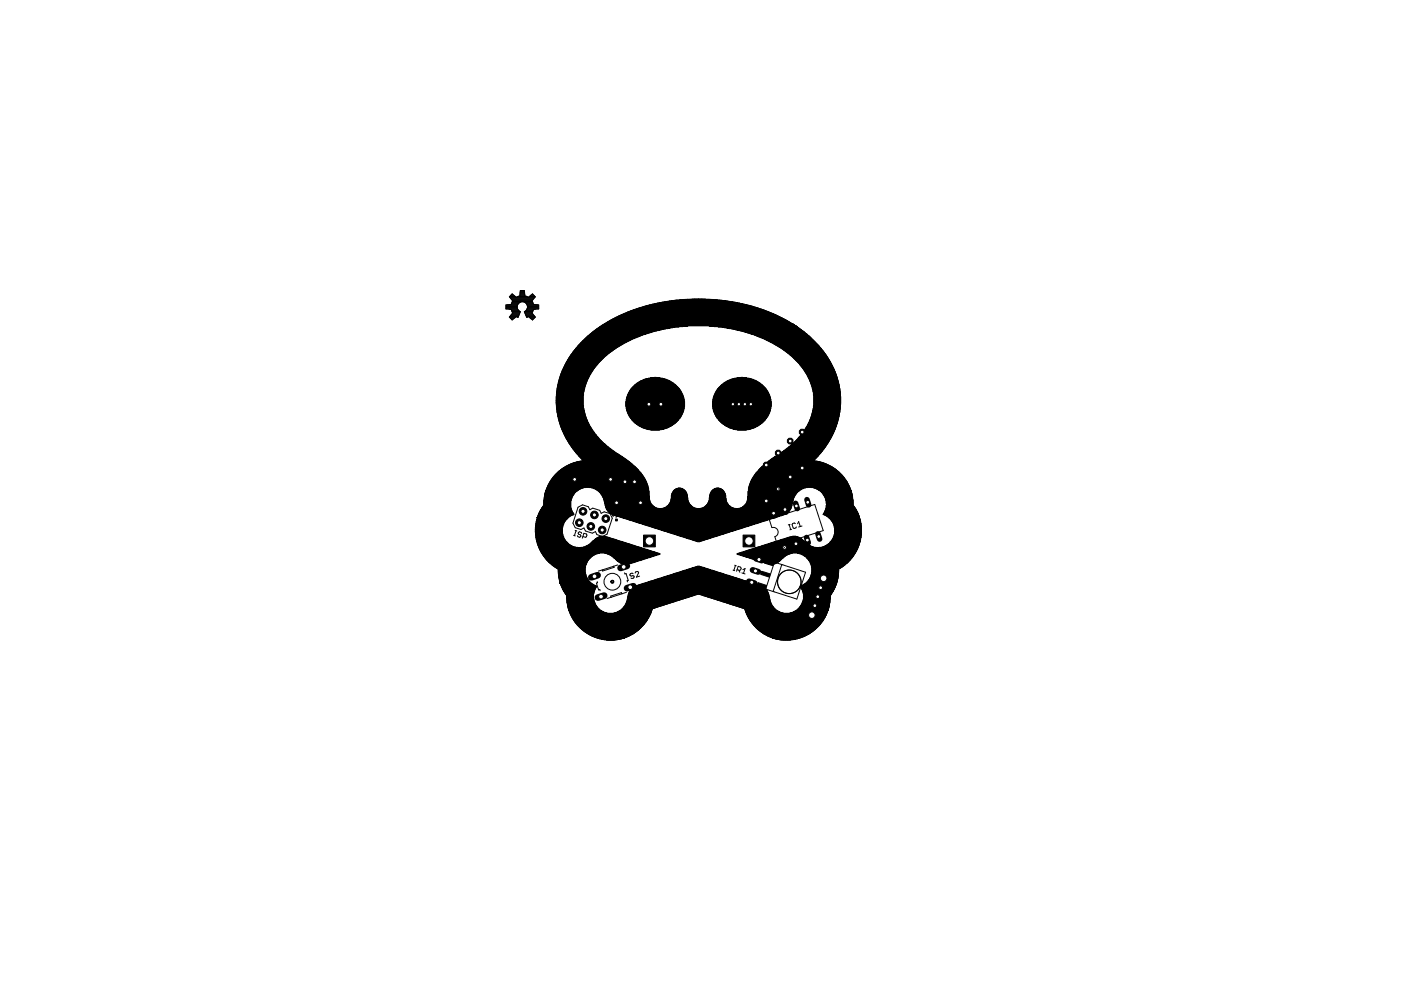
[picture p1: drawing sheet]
<svg xmlns="http://www.w3.org/2000/svg" width="297mm" height="210mm" viewBox="0 0 297 210" stroke-linecap="round" stroke-linejoin="round" font-family="sans-serif">
<g fill="#000" stroke="#000" stroke-width=".21">
<path d="M107.3 64.6v.9zM107.3 65.5l1.1 .1zM107.3 65.4h2.4zM107.3 65.3h2.4zM107.3 65.2h2.4zM107.3 65.1h2.4zM107.3 65h2.4zM107.3 64.9h2.4zM107.3 64.7h2.4zM107.5 64.6h2.2zM108 65.6h1.8zM108 62.9l.7 .9z"/>
<path d="M108 67.2l.6 .6zM108 67.2h1.3zM108 63h1.4zM108.1 62.9h1.1zM108.1 67.1h1.8zM108.1 67.4h1.1zM108.1 63.1h5.3zM108.2 67h1.8zM108.2 62.7h.9zM108.2 67.5h.9zM108.2 63.2h5.1zM108.3 66.9h1.7z"/>
<path d="M108.3 62.6h.7zM108.3 67.6h.6zM108.3 63.3h4.9zM108.4 66.8h1.6zM107.3 64.6l1.1-.1zM108.4 65.6l.1 .3zM108.4 65.7h1.5zM108.4 64.5h1.4zM108.4 63.5h4.7zM108.4 62.5h.4zM108.4 64.4h1.5zM108.5 67.7h.3z"/>
<path d="M108.5 65.8h1.4zM108.5 64.3l-.1 .2zM108.5 65.9l.1 .2zM108.5 66.6h1.6zM108.5 64.3h1.5zM108.5 65.9h1.6zM108.5 64.2h1.7zM108.5 63.6h4.5zM108.5 62.4h.2zM108.5 66h1.8zM108.6 66.5h1.6zM108.6 62.3l-.6 .6z"/>
<path d="M108.6 64l-.1 .3zM108.6 66.1l.1 .3zM108.6 67.8l.9-.7zM108.6 64h1.8zM108.6 66.2h1.7zM108.6 63.7h4.3zM108.6 63.9h4.3zM108.7 66.4h1.5zM108.7 66.3h1.5zM108.7 63.8l-.1 .2zM108.7 66.4l-.7 .8zM108.7 63.8h4.1z"/>
<path d="M108.6 62.3l.9 .7zM109.5 67.1l.1 .1zM109.6 63h2.3zM109.6 67.2l.2 .1zM109.7 64.9l-.1 .2zM109.6 65.1l.1 .2zM109.7 64.7v.2zM109.7 67.2h.2zM109.5 63l.2-.1zM109.7 65.3v.1zM109.8 64.5l-.1 .2zM109.7 65.4l.1 .2z"/>
<path d="M109.9 64.3l-.1 .2zM110.3 66.1l-.5 1.2zM109.8 62.9h1.9zM109.8 65.6l.1 .2zM109.7 62.9l.2-.1zM109.9 64.3l.2-.1zM109.9 65.8l.1 .1zM110.1 64.2l.2-.1zM110 65.9l.2 .1zM110.2 62.7h1.1zM109.9 62.8l.3-.1zM110.2 62.6h1.1z"/>
<path d="M110.2 62.5h1.1zM110.2 62.4h1.1zM110.3 62.3h.9zM110.3 62.1h.9zM110.3 64.1l.2-.1zM110.3 62h.9zM110.3 61.9h.9zM110.3 61.8h.9zM110.3 61.6l-.1 1.1zM110.2 66l.1 .1zM110.3 61.7h.9zM110.5 64h.2z"/>
<path d="M110.7 64h.2zM110.9 64h.2zM111.1 64l.2 .1zM111.1 64h1.8zM110.3 61.6h.9zM111.2 66.1l.5 1.2zM111.2 66.2h1.7zM111.2 66h1.7zM111.3 66.3h1.5zM111.3 64.1l.1 .1zM111.2 61.6l.1 1.1zM111.3 66.4h1.5z"/>
<path d="M111.2 66.1l.1-.1zM111.3 66.5h1.6zM111.3 64.2h1.7zM111.4 66.6h1.6zM111.4 65.9h1.6zM111.4 64.2l.2 .2zM111.4 66.8h1.7zM111.5 66.9h1.7zM111.5 64.3h1.5zM111.3 66l.2-.1zM111.3 62.7l.2 .1zM111.5 67h1.8z"/>
<path d="M111.5 65.8h1.5zM111.6 64.4l.1 .1zM111.6 67.1h1.8zM111.6 64.4h1.5zM111.6 65.7l-.1 .2zM111.6 67.2h.2zM111.7 65.7h1.4zM111.7 67.3l.1-.1zM111.7 64.5h1.4zM111.7 64.5l.1 .2zM111.7 65.6h1.8zM111.7 65.5l-.1 .2z"/>
<path d="M111.7 64.6h2.3zM111.8 65.4h2.4zM111.5 62.8l.3 .1zM111.8 64.7v.2zM111.8 64.7h2.4zM111.8 65.3l-.1 .2zM111.8 65.3h2.4zM111.8 64.9v.2zM111.8 65.2h2.4zM111.8 65h2.4zM111.8 64.9h2.4zM111.8 67.2l.2-.1z"/>
<path d="M111.8 65.1v.2zM111.8 65.1h2.4zM112 67.1l.9 .7zM111.8 62.9l.2 .1zM112.1 63h1.4zM112.2 67.2h1.3zM112.2 62.9h1.2zM112.3 67.4h1.1zM112.4 62.7h.9zM112.4 67.5h.9zM112.5 62.6h.7zM112.6 67.6h.6z"/>
<path d="M112.7 62.5h.4zM112.7 67.7h.3zM112.9 66.1l-.1 .3zM113.5 62.9l-.7 .9zM112.8 62.4h.2zM113.5 67.2l-.6 .6zM112 63l.9-.7zM113 65.9l-.1 .2zM112.8 63.8l.1 .2zM113.1 65.6l-.1 .3zM112.9 64l.1 .3zM113.1 65.6l1.1-.1z"/>
<path d="M113 64.3l.1 .2zM112.8 66.4l.7 .8zM112.9 62.3l.6 .6zM114.2 64.6v.9zM113.1 64.5l1.1 .1zM136.3 83.8v3.8zM154.7 83.8v3.8zM122.6 107.5l-1.1 3.4zM121.6 113.5l.4 .1zM122.1 112.5l-.3 1.1zM121.9 112.5l.4 .1zM121.5 110.9l.5 1z"/>
<path d="M122.4 113.6l.1 .2zM122.6 107.5l.9-.5zM122.6 113.1l.1 .2zM122.6 112.9v.2zM122.7 113.3l.3 .1zM122.6 112.9l.3-.1zM122.5 113.8l.4 .1zM123 113.4l.2 .2zM122.9 113.9l.2-.1zM122 111.9l1.2 .4zM123.2 113.6l-.1 .2zM122.9 112.8l.3 .1z"/>
<path d="M123.2 112.9l.1 .2zM123.8 113.1l-.3 1zM123.5 107l1.2 .4zM123.2 112.3l.6-.3zM123.8 113.1l.5 .1zM123.6 113.7l.5 .2zM123.8 112l.3 .6zM124.3 113.2l.1 .3zM124.1 113.9l.2-.1zM124.4 113.5l-.1 .3zM124.7 107.4l.4 .7zM125.1 108.1l.6-.4z"/>
<path d="M124.1 112.6l1.5 .5zM125.7 107.7l1.4 .5zM125.6 113.1l.6-.4zM126.2 112.7l.4 .6zM127.1 108.2l.4 .6zM127.5 108.8l.6-.3zM126.6 113.3l1.2 .4zM128.1 108.5l1.2 .4zM127.8 113.7l.9-.5zM129.3 108.9l.5 1zM129.8 109.9l-1.1 3.3zM129.8 109.2l.9 .2z"/>
<path d="M129.8 109.2l.2 .3zM130.8 109.1l-.2 .6zM130.1 120.1l.9-.3zM155.8 119.8l.3 .2zM163.1 110l.6 1.9zM164.2 119.2l-1.9 5.7zM164.2 119.2l1.6 .5zM164.9 115.6l9.6-3.1zM164.3 113.8l.6 1.8zM165.8 119.7l.2 .1zM166 119.8l4.8 1.5zM167.1 111.3l.4-.1z"/>
<path d="M167.5 112.3l.3-.1zM167.3 111.3l.3 1zM167.9 111.2l.3 .7zM168.1 111l-.2 .2zM168.2 111.9l.2 .2zM168.4 112.1l.3-.2zM168.1 111l.3-.1zM168.4 110.9l.2 .1zM168.8 111.7l-.1 .2zM169.3 110.6l-.2 .5zM169.3 110.6l.4 1zM169.3 111.7l.7-.2z"/>
<path d="M163.1 110l9.6-3zM172.7 107l1.8 5.5zM126.4 123.6l.3-.1zM126.4 123.6l.5 1.5zM126.6 123.3l.1 .2zM126.9 125.1l.3-.1zM127.2 125v.2zM127.7 120.8l.1 .3zM126.9 121.1l.8-.3zM128.7 126.9l.9-.3zM129.5 126.4l.1 .2zM129.6 126.6l2.2-.7z"/>
<path d="M127.7 120.8l2.4-.7zM127.8 121.1l2.4-.8zM130.1 120.1l.1 .2zM129.5 126.4l2.3-.8zM131.8 125.6v.3zM131.8 125.9l1-.3zM132.5 121.7l.2-.1zM132.4 121.5l.1 .2zM133 123.1v.3zM133 123.1h.2zM132.7 121.6l.5 1.5zM133.5 121.9l.1 .1z"/>
<path d="M133.6 122l.2 .2zM133.7 121.6l-.2 .3zM133.8 122.2l.4-.2zM133.8 122.6l.2 .1zM133.7 121.6l.3-.1zM134.2 122l.2 .2zM134 121.5l.2 .1zM134 122.7l.3-.1zM134.4 122.2l.1 .1zM134.5 122.3l-.2 .3zM134.8 121.3l-.1 .2zM135.4 121.5l-.5 .9z"/>
<path d="M134.8 121.3l.3-.1zM135.1 121.2l.2 .1zM135.3 121.3l.1 .2zM134.9 122.4l.7-.2zM155.4 120.9l.4 .1zM155.9 119.9l-.3 1zM156.5 120.1l-.3 1zM156.5 120.1l.5 .1zM156.6 120.9l.3 .4zM156.3 120.8l.5 .1zM157 120.2l.1 .3zM156.8 120.9l.2-.1z"/>
<path d="M157.1 120.5l-.1 .3zM157.3 121.5l.7 .2zM157.5 120.8l.5-.3zM158 120.5l-.4 1.1zM165.8 119.7l-1.9 5.7zM162.3 124.9l1.6 .5zM163.9 125.4l.2 .1zM164.1 125.5l4.9 1.5zM170.8 121.3l-1.8 5.7z"/>
<path d="M156.5 87.1h.3v.4h-.3z" fill-rule="evenodd"/>
<path d="M129.5 123.2a.33 .33 0 0 1 .6-.1 .33 .33 0 0 1-.2 .5 .33 .33 0 0 1-.4-.3l.3-.1a.17 .17 0 0 1 .2 .1 .17 .17 0 0 1-.2 .2l-.3-.2z" fill-rule="evenodd"/>
<circle cx="171.7" cy="91.9" r=".76"/>
<circle cx="126" cy="109.2" r=".8"/>
</g>
<g fill="none" stroke="#000" stroke-width=".21">
<path d="M163.7 111.9a1.01 1.01 0 0 1 1.2 .6 1.01 1.01 0 0 1-.6 1.3"/>
<circle cx="138.9" cy="85.7" r="2.54"/>
<circle cx="157.3" cy="85.7" r="2.54"/>
<circle cx="129.8" cy="123.3" r="1.78"/>
<circle cx="167.4" cy="123.4" r="2.5"/>
</g>
<g fill="#000" stroke="#000" stroke-width=".21">
<path d="M118.7 79.9l6.1 .1zM118.8 79.8l6.1 .1zM118.8 79.8h6.1zM118.8 79.7l6.2 .1zM118.9 79.6l6.1 .1zM118.9 79.5l6.2 .1zM118.9 79.4l6.2 .1zM119 79.3l6.2 .1zM119 79.2l6.2 .1zM119 79.2h6.2zM119.1 79.1l6.2 .1zM119.1 79l6.2 .1z"/>
<path d="M119.1 78.9l6.3 .1zM119.1 78.8l6.4 .1zM119.1 78.7l6.4 .1zM119.2 78.7h6.4zM119.2 78.6l6.5 .1zM119.3 78.5l6.4 .1zM119.3 78.4l6.5 .1zM119.4 78.3l6.4 .1zM119.4 78.2l6.4 .1zM119.4 78.1l6.5 .1zM119.5 78.1h6.5zM119.5 78l6.5 .1z"/>
<path d="M119.6 77.9l6.5 .1zM119.6 77.8l6.6 .1zM119.7 77.7l6.6 .1zM119.7 77.6l6.6 .1zM119.7 77.6h6.6zM119.7 77.5l6.7 .1zM119.8 77.4l6.7 .1zM119.8 77.3l6.8 .1zM119.9 77.2l6.8 .1zM119.9 77.1l6.9 .1zM120 77l6.8 .1zM120 77h6.9z"/>
<path d="M120.1 76.9l6.8 .1zM120.1 76.8l6.9 .1zM120.2 76.7l6.9 .1zM120.2 76.6l7 .1zM120.2 76.5l7.1 .1zM120.3 76.5h7.1zM120.3 76.4l7.1 .1zM120.4 76.3l7.1 .1zM120.4 76.2l7.2 .1zM120.5 76.1l7.2 .1zM120.6 76l7.2 .1zM120.6 75.9l7.3 .1z"/>
<path d="M120.7 75.9h7.3zM120.7 75.8l7.3 .1zM120.8 75.7l7.3 .1zM120.8 75.6l7.4 .1zM120.8 75.5l7.5 .1zM120.9 75.4l7.5 .1zM121 75.4h7.5zM121 75.3l7.6 .1zM121.1 75.2l7.6 .1zM121.2 75.1l7.6 .1zM121.3 75l7.6 .1zM121.3 74.9l7.8 .1z"/>
<path d="M121.3 74.8l7.8 .1zM121.4 74.8h7.8zM121.4 74.7l7.9 .1zM121.5 74.6l8 .1zM121.6 74.5l8 .1zM121.7 74.4l8 .1zM121.7 74.3l8.1 .1zM121.8 74.3h8.1zM121.9 74.2l8.2 .1zM121.9 74.1l8.3 .1zM122 74l8.3 .1zM122 73.9l8.4 .1z"/>
<path d="M122.1 73.8l8.5 .1zM122.2 73.7l8.5 .1zM122.3 73.7h8.4zM122.4 73.6l8.5 .1zM122.4 73.5l8.7 .1zM122.5 73.4l8.8 .1zM122.5 73.3l8.8 .1zM122.6 73.2l8.9 .1zM122.7 73.2h9zM122.8 73.1l9 .1zM122.9 73l9 .1zM123 72.9l9.1 .1z"/>
<path d="M123 72.8l9.2 .1zM123.1 72.7l9.3 .1zM123.2 72.6l9.3 .1zM123.3 72.6h9.4zM123.4 72.5l9.5 .1zM123.5 72.4l9.5 .1zM123.5 72.3l9.7 .1zM123.6 72.2l9.8 .1zM123.7 72.1l9.8 .1zM123.8 72.1h9.9zM123.9 72l10 .1zM124 71.9l10 .1z"/>
<path d="M124.1 71.8l10.1 .1zM124.1 71.7l10.4 .1zM124.2 71.6l10.4 .1zM124.3 71.5l10.6 .1zM124.4 71.5h10.7zM124.5 71.4l10.8 .1zM124.6 71.3l10.9 .1zM124.7 71.2l11 .1zM124.8 71.1l11.1 .1zM124.9 71l11.3 .1zM125 71h11.3zM125.1 70.9l11.5 .1z"/>
<path d="M125.2 70.8l11.7 .1zM125.3 70.7l11.9 .1zM125.4 70.6l12 .1zM125.5 70.5l12.2 .1zM125.6 70.4l12.4 .1zM125.7 70.4h12.6zM125.8 70.3l12.7 .1zM125.9 70.2l13 .1zM126 70.1l13.2 .1zM126.2 70l13.4 .1zM126.3 69.9l13.7 .1zM126.3 69.8l14 .1z"/>
<path d="M126.5 69.8h14.2zM126.6 69.7l14.5 .1zM126.8 69.6l14.8 .1zM126.9 69.5l15.2 .1zM126.9 69.4l15.7 .1zM127.1 69.3l16 .1zM127.2 69.3h16.8zM127.4 69.2l17.4 .1zM127.4 69.1l18.4 .1zM127.6 69l41 .1zM127.7 68.9l40.8 .1zM127.9 68.8l40.4 .1z"/>
<path d="M128 68.7l40.2 .1zM128.1 68.7h40zM128.3 68.6l39.6 .1zM128.5 68.5l39.2 .1zM128.5 68.4l39.2 .1zM128.7 68.3l38.8 .1zM128.9 68.2l38.4 .1zM129 68.2h38.2zM129.1 68.1l38 .1zM129.3 68l37.6 .1zM129.5 67.9l37.2 .1zM129.6 67.8l37 .1z"/>
<path d="M129.7 67.7l36.8 .1zM129.9 67.6l36.4 .1zM130.1 67.6h36zM130.2 67.5l35.8 .1zM130.4 67.4l35.4 .1zM130.6 67.3l35 .1zM130.7 67.2l34.8 .1zM130.9 67.1l34.4 .1zM131.1 67.1h34zM131.3 67l33.7 .1zM131.4 66.9l33.4 .1zM131.6 66.8l33 .1z"/>
<path d="M131.8 66.7l32.6 .1zM132 66.6l32.2 .1zM132.2 66.5l31.8 .1zM132.4 66.5h31.5zM132.6 66.4l31 .1zM132.8 66.3l30.6 .1zM133 66.2l30.2 .1zM133.2 66.1l29.8 .1zM133.5 66l29.3 .1zM133.6 66h29zM133.9 65.9l28.4 .1zM134.1 65.8l28.1 .1z"/>
<path d="M134.3 65.7l27.6 .1zM134.6 65.6l27 .1zM134.8 65.5l26.6 .1zM135.1 65.4l26 .1zM135.3 65.4h25.6zM135.6 65.3l25 .1zM135.8 65.2l24.6 .1zM136.2 65.1l23.8 .1zM136.4 65l23.4 .1zM136.7 64.9l22.8 .1zM136.9 64.9h22.4zM137.3 64.8l21.6 .1z"/>
<path d="M137.6 64.7l21 .1zM138 64.6l20.3 .1zM138.4 64.5l19.4 .1zM138.7 64.4l18.8 .1zM139 64.3l18.2 .1zM139.4 64.3h17.4zM139.8 64.2l16.6 .1zM140.3 64.1l15.6 .1zM140.8 64l14.6 .1zM141.3 63.9l13.6 .1zM141.8 63.8l12.6 .1zM142.3 63.8h11.6z"/>
<path d="M143.1 63.7l10 .1zM144 63.6l8.2 .1zM144.9 63.5l6.4 .1zM146.7 63.4l2.8 .1zM150.4 69.1l18.4 .1zM151.4 69.2l17.4 .1zM152.3 69.3h16.7zM153.1 69.3l16 .1zM153.6 69.4l15.7 .1zM154.1 69.5l15.3 .1zM154.6 69.6l14.9 .1zM155.1 69.7l14.5 .1z"/>
<path d="M155.6 69.8h14.1zM155.9 69.8l14 .1zM156.2 69.9l13.7 .1zM156.7 70l13.3 .1zM157 70.1l13.2 .1zM157.3 70.2l13 .1zM157.7 70.3l12.7 .1zM157.9 70.4h12.6zM158.3 70.4l12.3 .1zM158.5 70.5l12.2 .1zM158.8 70.6l12 .1zM159 70.7l11.9 .1z"/>
<path d="M159.3 70.8l11.7 .1zM159.6 70.9l11.5 .1zM159.9 71h11.3zM160 71l11.3 .1zM160.3 71.1l11.1 .1zM160.5 71.2l11.1 .1zM160.7 71.3l10.9 .1zM160.9 71.4l10.8 .1zM161.1 71.5h10.7zM161.3 71.5l10.6 .1zM161.5 71.6l10.5 .1zM161.8 71.7l10.2 .1z"/>
<path d="M162 71.8l10.1 .1zM162.1 71.9l10.1 .1zM162.3 72l10 .1zM162.5 72.1h9.9zM162.6 72.1l9.9 .1zM162.8 72.2l9.8 .1zM163 72.3l9.6 .1zM163.2 72.4l9.5 .1zM163.3 72.5l9.5 .1zM163.5 72.6h9.4zM163.7 72.6l9.3 .1zM163.8 72.7l9.3 .1z"/>
<path d="M164 72.8l9.1 .1zM164.1 72.9l9.1 .1zM164.3 73l9 .1zM164.4 73.1l9 .1zM164.5 73.2h9zM164.7 73.2l8.9 .1zM164.8 73.3l8.9 .1zM165 73.4l8.7 .1zM165.1 73.5l8.6 .1zM165.3 73.6l8.5 .1zM165.4 73.7h8.5zM165.5 73.7l8.5 .1z"/>
<path d="M165.7 73.8l8.4 .1zM165.8 73.9l8.4 .1zM165.9 74l8.3 .1zM166 74.1l8.2 .1zM166.1 74.2l8.2 .1zM166.3 74.3h8.1zM166.4 74.3l8.1 .1zM166.5 74.4l8 .1zM166.6 74.5l8 .1zM166.7 74.6l8 .1zM166.9 74.7l7.9 .1zM167 74.8h7.8z"/>
<path d="M167 74.8l7.8 .1zM167.1 74.9l7.8 .1zM167.3 75l7.6 .1zM167.4 75.1l7.6 .1zM167.5 75.2l7.6 .1zM167.6 75.3l7.6 .1zM167.6 75.4h7.6zM167.8 75.4l7.5 .1zM167.9 75.5l7.4 .1zM168 75.6l7.3 .1zM168.1 75.7l7.3 .1zM168.1 75.8l7.4 .1z"/>
<path d="M168.2 75.9h7.3zM168.3 75.9l7.3 .1zM168.4 76l7.2 .1zM168.5 76.1l7.2 .1zM168.6 76.2l7.2 .1zM168.7 76.3l7.1 .1zM168.7 76.4l7.2 .1zM168.8 76.5h7.1zM168.9 76.5l7 .1zM169 76.6l7 .1zM169.1 76.7l6.9 .1zM169.2 76.8l6.9 .1z"/>
<path d="M169.2 76.9l6.9 .1zM169.3 77h6.9zM169.4 77l6.8 .1zM169.5 77.2l6.8 .1zM169.5 77.1l6.8 .1zM169.6 77.3l6.8 .1zM169.7 77.4l6.7 .1zM169.8 77.5l6.6 .1zM169.8 77.6l6.7 .1zM169.8 77.6h6.6zM169.9 77.7l6.6 .1zM170 77.8l6.6 .1z"/>
<path d="M170.1 77.9l6.5 .1zM170.2 78.1h6.5zM170.2 78l6.5 .1zM170.3 78.1l6.5 .1zM170.3 78.3l6.6 .1zM170.3 78.2l6.5 .1zM170.4 78.4l6.5 .1zM170.5 78.5l6.4 .1zM170.6 78.7h6.4zM170.6 78.6l6.4 .1zM170.7 78.8l6.3 .1zM170.7 78.7l6.3 .1z"/>
<path d="M170.8 78.9l6.2 .1zM170.9 79.1l6.2 .1zM170.9 79l6.2 .1zM170.9 79.2h6.3zM171 79.3l6.2 .1zM171 79.2l6.2 .1zM171.1 79.5l6.2 .1zM171.1 79.4l6.2 .1zM171.2 79.7l6.2 .1zM171.2 79.6l6.1 .1zM171.3 79.8l6.1 .1zM171.3 79.8h6.1z"/>
<path d="M171.4 79.9l6.1 .1zM118 85.7l5.6 .1zM118 85.6l5.6 .1zM118 85.5l5.6 .1zM118 85.4l5.6 .1zM118 85.3l5.6 .1zM118 85.3h5.6zM118 85.2l5.6 .1zM118 85.1l5.6 .1zM118 85l5.6 .1zM118 84.9l5.6 .1zM118 84.8l5.6 .1z"/>
<path d="M118 84.8h5.6zM118 84.7l5.6 .1zM118 84.6l5.6 .1zM118 84.5l5.6 .1zM118 84.4l5.6 .1zM118 84.3l5.6 .1zM118 84.2l5.6 .1zM118 84.2h5.6zM118 84.1l5.6 .1zM118 84l5.6 .1zM118 86.7l5.8 .1zM118 86.6l5.8 .1z"/>
<path d="M118 86.5l5.7 .1zM118 86.4l5.7 .1zM118 86.4h5.7zM118 86.3l5.7 .1zM118 86.2l5.7 .1zM118 86.1l5.7 .1zM118 86l5.7 .1zM118 85.9l5.7 .1zM118 85.9h5.6zM118 85.8l5.6 .1zM118 83.9l5.6 .1zM118 83.8l5.6 .1z"/>
<path d="M118 83.7l5.7 .1zM118 83.7h5.7zM118 83.6l5.7 .1zM118 83.5l5.7 .1zM118 83.4l5.7 .1zM118 83.3l5.7 .1zM118 83.2l5.7 .1zM118 83.1l5.7 .1zM118 83.1h5.8zM118.1 87.4l5.8 .1zM118.1 87.3l5.8 .1zM118.1 87.2l5.8 .1z"/>
<path d="M118.1 87.1l5.8 .1zM118.1 87l5.8 .1zM118.1 87h5.7zM118.1 86.9l5.7 .1zM118.1 86.8l5.7 .1zM118.1 83l5.7 .1zM118.1 82.9l5.7 .1zM118.1 82.8l5.7 .1zM118.1 82.7l5.7 .1zM118.1 82.6l5.8 .1zM118.1 82.5l5.8 .1zM118.1 82.5h5.8z"/>
<path d="M118.1 82.4l5.8 .1zM118.2 87.8l5.9 .1zM118.2 87.7l5.9 .1zM118.2 87.6l5.8 .1zM118.2 87.5l5.8 .1zM118.2 87.5h5.8zM118.2 82.3l5.8 .1zM118.2 82.2l5.8 .1zM118.2 82.1l5.8 .1zM118.2 82l5.8 .1zM118.2 82h5.9zM118.3 88.2l5.8 .1z"/>
<path d="M118.3 88.1l5.8 .1zM118.3 88.1h5.8zM118.3 88l5.8 .1zM118.3 87.9l5.8 .1zM118.3 81.9l5.8 .1zM118.3 81.8l5.8 .1zM118.3 81.7l5.8 .1zM118.3 81.6l5.8 .1zM118.3 81.5l5.8 .1zM118.4 100l17.3 .1zM118.4 88.6l5.9 .1zM118.4 88.6h5.9z"/>
<path d="M118.4 88.5l5.8 .1zM118.4 88.4l5.8 .1zM118.4 88.3l5.8 .1zM118.4 81.4l5.8 .1zM118.4 81.4h5.8zM118.4 81.3l5.8 .1zM118.4 81.2l5.9 .1zM118.4 81.1l5.9 .1zM118.5 99.9l17.1 .1zM118.5 88.9l5.9 .1zM118.5 88.8l5.9 .1zM118.5 88.7l5.8 .1z"/>
<path d="M118.5 81l5.8 .1zM118.5 80.9l5.9 .1zM118.5 80.9h5.9zM118.5 80.8l6 .1zM118.6 89.2l6 .1zM118.6 89.2h6zM118.6 89.1l5.9 .1zM118.6 89l5.9 .1zM118.6 80.7l5.9 .1zM118.6 80.6l5.9 .1zM118.6 80.5l6 .1zM118.6 99.8l16.9 .1z"/>
<path d="M118.6 89.6l6.1 .1zM118.6 89.5l6.1 .1zM118.6 89.4l6.1 .1zM118.6 89.3l6 .1zM118.6 80.4l6 .1zM118.6 80.3l6.1 .1zM118.6 80.3h6.1zM118.6 80.2l6.1 .1zM118.7 99.7l16.7 .1zM118.7 89.8l6.1 .1zM118.7 89.7l6.1 .1zM118.7 89.7h6z"/>
<path d="M118.7 80.1l6 .1zM118.7 80l6.1 .1zM118.8 99.7h16.6zM118.8 90.1l6.2 .1zM118.8 90l6.1 .1zM118.8 89.9l6.1 .1zM118.9 99.6l16.4 .1zM118.9 90.3l6.2 .1zM118.9 90.3h6.2zM118.9 90.2l6.1 .1zM119 90.5l6.2 .1zM119 90.4l6.2 .1z"/>
<path d="M119.1 99.5l16.1 .1zM119.1 90.8h6.3zM119.1 90.7l6.2 .1zM119.1 90.6l6.1 .1zM119.1 99.4l16 .1zM119.1 91l6.4 .1zM119.1 90.9l6.4 .1zM119.1 90.8l6.3 .1zM119.2 99.3l15.9 .1zM119.2 91.2l6.5 .1zM119.2 91.1l6.4 .1zM119.3 91.4h6.5z"/>
<path d="M119.3 91.3l6.4 .1zM119.4 99.2l15.6 .1zM119.4 91.5l6.5 .1zM119.4 91.4l6.4 .1zM119.5 99.1l15.4 .1zM119.5 91.8l6.6 .1zM119.5 91.7l6.5 .1zM119.5 91.6l6.4 .1zM119.6 91.9l6.6 .1zM119.6 91.9h6.5zM119.7 99.1h15.1zM119.7 92.1l6.6 .1z"/>
<path d="M119.7 92l6.6 .1zM119.7 92.3l6.7 .1zM119.7 92.2l6.7 .1zM119.8 99l14.9 .1zM119.8 92.5h6.8zM119.8 92.4l6.7 .1zM119.9 98.9l14.7 .1zM119.9 92.6l6.9 .1zM119.9 92.5l6.8 .1zM120 92.8l6.9 .1zM120 92.7l6.9 .1zM120.1 98.8l14.5 .1z"/>
<path d="M120.1 93h6.9zM120.1 92.9l6.8 .1zM120.2 93l6.9 .1zM120.2 98.7l14.2 .1zM120.2 93.2l7.1 .1zM120.2 93.1l7 .1zM120.3 93.4l7.1 .1zM120.3 93.3l7.1 .1zM120.4 98.6l13.9 .1zM120.4 93.5l7.1 .1zM120.5 93.6l7.2 .1zM120.5 93.6h7.1z"/>
<path d="M120.6 98.6h13.6zM120.6 93.8l7.3 .1zM120.6 93.7l7.2 .1zM120.7 93.9l7.3 .1zM120.8 98.5l13.3 .1zM120.8 94.1h7.4zM120.8 94l7.2 .1zM120.8 94.1l7.5 .1zM120.9 98.4l13.1 .1zM120.9 94.3l7.6 .1zM120.9 94.2l7.5 .1zM121 94.4l7.5 .1z"/>
<path d="M121.1 94.6l7.6 .1zM121.1 94.5l7.5 .1zM121.2 98.3l12.8 .1zM121.2 94.7h7.7zM121.3 94.8l7.8 .1zM121.3 94.7l7.7 .1zM121.3 98.2l12.6 .1zM121.3 94.9l7.8 .1zM121.4 95l7.9 .1zM121.5 95.2h8zM121.5 95.1l7.9 .1zM121.6 98.1l12.1 .1z"/>
<path d="M121.6 95.2l8 .1zM121.7 95.3l8 .1zM121.8 95.4l8 .1zM121.9 98l11.7 .1zM121.9 95.6l8.2 .1zM121.9 95.5l8.1 .1zM121.9 95.7l8.3 .1zM122 95.8h8.3zM122.1 95.9l8.5 .1zM122.1 95.8l8.3 .1zM122.2 98h11.3zM122.2 96l8.5 .1z"/>
<path d="M122.3 96.1l8.5 .1zM122.4 96.2l8.6 .1zM122.4 97.9l11.1 .1zM122.4 96.3l8.7 .1zM122.5 96.4h8.8zM122.6 96.4l8.7 .1zM122.7 96.6l8.9 .1zM122.7 96.5l8.8 .1zM122.8 96.7l9 .1zM122.9 96.8l9 .1zM123 97.8l10.3 .1zM123 96.9h9z"/>
<path d="M123 96.9l9.1 .1zM123.1 97l9.2 .1zM123.2 97.1l9.2 .1zM123.3 97.2l9.2 .1zM123.4 97.7l9.8 .1zM123.4 97.3l9.2 .1zM123.5 97.4l9.3 .1zM123.5 97.5h9.4zM123.6 97.5l9.3 .1zM123.7 97.6l9.4 .1zM132.7 86.1l12.4 .1zM132.7 86l12.4 .1z"/>
<path d="M132.7 85.9l12.4 .1zM132.7 85.9h12.4zM132.7 85.8l12.4 .1zM132.7 85.7l12.4 .1zM132.7 85.6l12.4 .1zM132.7 85.5l12.4 .1zM132.7 85.4l12.4 .1zM132.7 85.3l12.4 .1zM132.7 85.3h12.4zM132.7 85.2l12.4 .1zM132.7 85.1l12.4 .1zM132.8 86.6l12.3 .1z"/>
<path d="M132.8 86.5l12.3 .1zM132.8 86.4l12.3 .1zM132.8 86.4h12.3zM132.8 86.3l12.3 .1zM132.8 86.2l12.3 .1zM132.8 85l12.3 .1zM132.8 84.9l12.3 .1zM132.8 84.8l12.3 .1zM132.8 84.8h12.3zM132.8 84.7l12.3 .1zM132.8 84.6l12.3 .1zM132.9 87h12.1z"/>
<path d="M132.9 86.9l12.1 .1zM132.9 86.8l12.1 .1zM132.9 86.7l12.1 .1zM132.9 84.5l12.1 .1zM132.9 84.4l12.1 .1zM132.9 84.3l12.1 .1zM132.9 84.2l12.1 .1zM132.9 87.2l12 .1zM132.9 87.1l12 .1zM132.9 87l12 .1zM132.9 84.2h12zM132.9 84.1l12 .1z"/>
<path d="M132.9 84l12 .1zM133 87.5h11.8zM133 87.4l11.8 .1zM133 87.3l11.8 .1zM133 83.9l11.8 .1zM133 83.8l11.8 .1zM133 83.7l11.8 .1zM133.1 87.6l11.6 .1zM133.1 87.5l11.6 .1zM133.1 83.7h11.6zM133.1 83.6l11.6 .1zM133.2 87.8l11.4 .1z"/>
<path d="M133.2 87.7l11.4 .1zM133.2 83.5l11.4 .1zM133.2 83.4l11.4 .1zM133.3 88l11.2 .1zM133.3 87.9l11.2 .1zM133.3 83.3l11.2 .1zM133.3 83.2l11.2 .1zM133.4 88.1l11.1 .1zM133.4 88.1h11.1zM133.4 83.1l11.1 .1zM133.4 83.1h11.1zM133.5 88.3l10.9 .1z"/>
<path d="M133.5 88.2l10.9 .1zM133.5 83l10.9 .1zM133.5 82.9l10.9 .1zM133.5 88.4l10.8 .1zM133.5 82.8l10.8 .1zM133.6 88.5l10.6 .1zM133.6 82.7l10.6 .1zM133.6 82.6l10.6 .1zM133.7 88.6l10.4 .1zM133.7 88.6h10.5zM133.7 82.5l10.4 .1zM133.8 88.7l10.2 .1z"/>
<path d="M133.8 82.5h10.2zM133.8 82.4l10.2 .1zM133.9 88.8l10.1 .1zM133.9 82.3l10.1 .1zM134 89l9.9 .1zM134 88.9l9.9 .1zM134 82.2l9.9 .1zM134 89.1l9.8 .1zM134 82.1l9.8 .1zM134.1 89.2h9.6zM134.1 82l9.6 .1zM134.2 89.2l9.4 .1z"/>
<path d="M134.2 82h9.4zM134.3 89.3l9.2 .1zM134.3 81.9l9.2 .1zM134.4 89.4l9 .1zM134.4 81.8l9 .1zM134.5 89.5l8.9 .1zM134.5 81.7l8.9 .1zM134.6 89.6l8.7 .1zM134.6 81.6l8.7 .1zM134.6 89.7h8.6zM134.6 81.5l8.6 .1zM134.7 81.4l8.4 .1z"/>
<path d="M134.8 89.7l8.2 .1zM134.9 89.8l8 .1zM134.9 81.4h8zM135 89.9l7.9 .1zM135 81.3l7.9 .1zM135.1 81.2l7.7 .1zM135.1 90l7.6 .1zM135.2 90.1l7.4 .1zM135.2 81.1l7.4 .1zM135.3 81l7.2 .1zM135.4 90.2l7 .1zM135.5 90.3h6.8z"/>
<path d="M135.5 80.9l6.8 .1zM135.7 90.3l6.5 .1zM135.7 80.9h6.5zM135.7 80.8l6.4 .1zM135.8 90.4l6.2 .1zM135.9 80.7l6 .1zM136 90.5l5.8 .1zM136.2 90.6l5.5 .1zM136.2 80.6l5.6 .1zM136.3 90.7l5.2 .1zM136.3 80.5l5.2 .1zM136.5 80.4l4.8 .1z"/>
<path d="M136.6 90.8h4.6zM136.8 80.3l4.3 .1zM136.8 90.8l4.2 .1zM137 80.3h3.8zM137.1 90.9l3.6 .1zM137.4 80.2l3.1 .1zM137.5 91l2.8 .1zM137.9 80.1l2.1 .1zM137.9 91.1l2 .1zM138.7 80l.4 .1zM151.1 86.1l12.4 .1zM151.1 86l12.4 .1z"/>
<path d="M151.1 85.9l12.4 .1zM151.1 85.9h12.4zM151.1 85.8l12.4 .1zM151.1 85.7l12.4 .1zM151.1 85.6l12.4 .1zM151.1 85.5l12.4 .1zM151.1 85.4l12.4 .1zM151.1 85.3l12.4 .1zM151.1 85.3h12.4zM151.1 85.2l12.4 .1zM151.1 85.1l12.4 .1zM151.2 86.6l12.2 .1z"/>
<path d="M151.2 86.5l12.2 .1zM151.2 86.4l12.2 .1zM151.2 86.4h12.2zM151.2 86.3l12.2 .1zM151.2 86.2l12.2 .1zM151.2 85l12.2 .1zM151.2 84.9l12.2 .1zM151.2 84.8l12.2 .1zM151.2 84.8h12.2zM151.2 84.7l12.2 .1zM151.2 84.6l12.2 .1zM151.2 87h12.1z"/>
<path d="M151.2 86.9l12.1 .1zM151.2 86.8l12.1 .1zM151.2 86.7l12.1 .1zM151.2 84.5l12.1 .1zM151.2 84.4l12.1 .1zM151.2 84.3l12.1 .1zM151.2 84.2l12.1 .1zM151.3 87.2l12 .1zM151.3 87.1l12 .1zM151.3 87l12 .1zM151.3 84.2h12zM151.3 84.1l12 .1z"/>
<path d="M151.3 84l12 .1zM151.4 87.5h11.8zM151.4 87.4l11.8 .1zM151.4 87.3l11.8 .1zM151.4 83.9l11.8 .1zM151.4 83.8l11.8 .1zM151.4 83.7l11.8 .1zM151.5 87.6l11.6 .1zM151.5 87.5l11.6 .1zM151.5 83.7h11.6zM151.5 83.6l11.6 .1zM151.6 87.8l11.4 .1z"/>
<path d="M151.6 87.7l11.4 .1zM151.6 83.5l11.4 .1zM151.6 83.4l11.4 .1zM151.7 88l11.2 .1zM151.7 87.9l11.2 .1zM151.7 83.3l11.2 .1zM151.7 83.2l11.2 .1zM151.7 88.1l11.1 .1zM151.7 88.1h11.1zM151.7 83.1l11.1 .1zM151.7 83.1h11.1zM151.8 88.3l11 .1z"/>
<path d="M151.8 88.2l11 .1zM151.8 83l11 .1zM151.8 82.9l11 .1zM151.9 88.4l10.8 .1zM151.9 82.8l10.8 .1zM152 88.6h10.5zM152 88.5l10.6 .1zM152 82.7l10.6 .1zM152 82.6l10.6 .1zM152.1 88.6l10.4 .1zM152.1 82.5l10.4 .1zM152.2 88.7l10.2 .1z"/>
<path d="M152.2 82.5h10.2zM152.2 82.4l10.2 .1zM152.3 88.8l10 .1zM152.3 82.3l10 .1zM152.3 89l9.9 .1zM152.3 88.9l9.9 .1zM152.3 82.2l9.9 .1zM152.4 89.1l9.8 .1zM152.4 82.1l9.8 .1zM152.5 89.2h9.6zM152.5 82l9.6 .1zM152.6 89.2l9.4 .1z"/>
<path d="M152.6 82h9.4zM152.7 89.3l9.2 .1zM152.7 81.9l9.2 .1zM152.8 89.4l9 .1zM152.8 81.8l9 .1zM152.8 89.5l8.9 .1zM152.8 81.7l8.9 .1zM152.9 89.6l8.7 .1zM152.9 81.6l8.7 .1zM153 89.7h8.6zM153 81.5l8.6 .1zM153.1 81.4l8.4 .1z"/>
<path d="M153.2 89.7l8.2 .1zM153.3 89.8l8 .1zM153.3 81.4h8zM153.4 89.9l7.8 .1zM153.4 81.3l7.8 .1zM153.4 81.2l7.7 .1zM153.5 90l7.6 .1zM153.6 90.1l7.4 .1zM153.6 81.1l7.4 .1zM153.7 81l7.2 .1zM153.8 90.2l7 .1zM153.9 90.3h6.8z"/>
<path d="M153.9 80.9l6.8 .1zM154 90.3l6.5 .1zM154 80.9h6.5zM154.1 80.8l6.4 .1zM154.2 90.4l6.2 .1zM154.3 80.7l6 .1zM154.4 90.5l5.8 .1zM154.5 80.6l5.6 .1zM154.5 90.6l5.5 .1zM154.7 90.7l5.2 .1zM154.7 80.5l5.2 .1zM154.9 80.4l4.8 .1z"/>
<path d="M155 90.8h4.6zM155.1 80.3l4.3 .1zM155.2 90.8l4.2 .1zM155.4 80.3h3.8zM155.5 90.9l3.6 .1zM155.7 80.2l3.2 .1zM155.9 91l2.8 .1zM156.2 80.1l2.1 .1zM156.3 91.1l2 .1zM157.1 80l.4 .1zM160.5 100l17.3 .1zM160.6 99.9l17.1 .1z"/>
<path d="M160.7 99.8l16.8 .1zM160.8 99.7l16.7 .1zM160.9 99.7h16.5zM160.9 99.6l16.4 .1zM161 99.5l16.2 .1zM161 99.4l16 .1zM161.1 99.3l15.9 .1zM161.2 99.2l15.6 .1zM161.3 99.1l15.4 .1zM161.4 99.1h15.1zM161.5 99l14.9 .1zM161.5 98.9l14.8 .1z"/>
<path d="M161.6 98.8l14.5 .1zM161.8 98.7l14.1 .1zM161.9 98.6l13.9 .1zM162 98.6h13.6zM162.1 98.5l13.3 .1zM162.1 98.4l13.2 .1zM162.2 98.3l12.8 .1zM162.3 98.2l12.5 .1zM162.5 98.1l12.1 .1zM162.6 98l11.7 .1zM162.7 98h11.4zM162.8 97.9l10.9 .1z"/>
<path d="M162.9 97.8l10.4 .1zM163 97.7l9.7 .1zM163.1 97.6l9.4 .1zM163.2 97.5l9.4 .1zM163.3 97.5h9.3zM163.4 97.4l9.3 .1zM163.6 97.3l9.2 .1zM163.7 97.2l9.2 .1zM163.8 97.1l9.2 .1zM163.9 97l9.2 .1zM164.1 96.9l9 .1zM164.2 96.9h9z"/>
<path d="M164.3 96.8l9 .1zM164.4 96.7l9 .1zM164.6 96.6l8.9 .1zM164.7 96.5l8.9 .1zM164.8 96.4l8.8 .1zM164.9 96.4h8.8zM165.1 96.3l8.6 .1zM165.3 96.2l8.5 .1zM165.4 96.1l8.5 .1zM165.5 96l8.5 .1zM165.6 95.9l8.5 .1zM165.8 95.8l8.3 .1z"/>
<path d="M165.9 95.8h8.3zM166 95.7l8.2 .1zM166.1 95.6l8.2 .1zM166.2 95.5l8.2 .1zM166.4 95.4l8 .1zM166.5 95.3l8 .1zM166.5 95.2l8.1 .1zM166.7 95.2h8zM166.8 95.1l7.9 .1zM166.9 95l7.9 .1zM167 94.9l7.8 .1zM167.1 94.8l7.8 .1z"/>
<path d="M167.2 94.7l7.7 .1zM167.3 94.7h7.7zM167.5 94.6l7.6 .1zM167.6 94.5l7.5 .1zM167.6 94.4l7.6 .1zM167.7 94.3l7.6 .1zM167.8 94.2l7.5 .1zM167.9 94.1l7.4 .1zM168 94.1h7.4zM168.1 94l7.3 .1zM168.2 93.9l7.3 .1zM168.3 93.8l7.3 .1z"/>
<path d="M168.4 93.7l7.2 .1zM168.5 93.6l7.2 .1zM168.6 93.6h7.1zM168.7 93.5l7.1 .1zM168.7 93.4l7.2 .1zM168.8 93.3l7.1 .1zM168.9 93.2l7 .1zM169 93.1l6.9 .1zM169.1 93l6.9 .1zM169.2 93h6.9zM169.2 92.9l6.9 .1zM169.2 92.8l7 .1z"/>
<path d="M169.3 92.7l6.9 .1zM169.4 92.6l6.9 .1zM169.5 92.5l6.8 .1zM169.6 92.5h6.8zM169.7 92.4l6.7 .1zM169.8 92.3l6.6 .1zM169.8 92.2l6.6 .1zM169.8 92.1l6.7 .1zM169.9 92l6.6 .1zM170 91.9l6.6 .1zM170.1 91.9h6.5zM170.1 91.8l6.6 .1z"/>
<path d="M170.2 91.7l6.5 .1zM170.3 91.6l6.5 .1zM170.3 91.5l6.5 .1zM170.3 91.4l6.5 .1zM170.4 91.4h6.5zM170.5 91.3l6.4 .1zM170.5 91.2l6.5 .1zM170.6 91.1l6.4 .1zM170.7 91l6.3 .1zM170.7 90.9l6.3 .1zM170.8 90.8l6.2 .1zM170.8 90.8h6.3z"/>
<path d="M170.9 90.7l6.2 .1zM170.9 90.6l6.2 .1zM170.9 90.5l6.3 .1zM171 90.4l6.2 .1zM171.1 90.3l6.2 .1zM171.1 90.3h6.2zM171.2 90.2l6.1 .1zM171.2 90.1l6.2 .1zM171.3 90l6.1 .1zM171.3 89.9l6.1 .1zM171.4 89.8l6.1 .1zM171.4 89.7l6.1 .1z"/>
<path d="M171.4 80l6.1 .1zM171.4 89.7h6.1zM171.4 89.6l6.1 .1zM171.4 80.2l6.1 .1zM171.4 80.1l6.1 .1zM171.5 89.5l6 .1zM171.5 89.4l6 .1zM171.5 80.3l6 .1zM171.5 80.3h6zM171.6 89.3l5.9 .1zM171.6 89.2l6 .1zM171.6 89.2h6z"/>
<path d="M171.6 80.5l6 .1zM171.6 80.4l5.9 .1zM171.7 89.1l5.9 .1zM171.7 89l5.9 .1zM171.7 80.8l6 .1zM171.7 80.7l5.9 .1zM171.7 80.6l5.9 .1zM171.8 88.9l5.9 .1zM171.8 88.8l5.9 .1zM171.8 80.9l5.9 .1zM171.8 80.9h5.9zM171.9 88.7l5.8 .1z"/>
<path d="M171.9 88.6l5.9 .1zM171.9 88.6h5.9zM171.9 81.2l5.9 .1zM171.9 81.1l5.9 .1zM171.9 81l5.8 .1zM172 88.5l5.8 .1zM172 88.4l5.8 .1zM172 88.3l5.8 .1zM172 81.4l5.9 .1zM172 81.4h5.8zM172 81.3l5.8 .1zM172 88.2l5.9 .1z"/>
<path d="M172 88.1l5.9 .1zM172 88.1h5.9zM172 81.7l5.9 .1zM172 81.6l5.9 .1zM172 81.5l5.9 .1zM172.1 88l5.8 .1zM172.1 87.9l5.8 .1zM172.1 87.8l5.9 .1zM172.1 87.7l5.9 .1zM172.1 82h5.9zM172.1 81.9l5.8 .1zM172.1 81.8l5.8 .1z"/>
<path d="M172.2 87.6l5.8 .1zM172.2 87.5l5.8 .1zM172.2 87.5h5.8zM172.2 82.3l5.8 .1zM172.2 82.2l5.8 .1zM172.2 82.1l5.8 .1zM172.2 82l5.8 .1zM172.3 87.4l5.8 .1zM172.3 87.3l5.8 .1zM172.3 87.2l5.8 .1zM172.3 87.1l5.8 .1zM172.3 87l5.8 .1z"/>
<path d="M172.3 82.6l5.8 .1zM172.3 82.5l5.8 .1zM172.3 82.5h5.8zM172.3 82.4l5.8 .1zM172.4 87h5.7zM172.4 86.9l5.7 .1zM172.4 86.8l5.7 .1zM172.4 86.7l5.7 .1zM172.4 86.6l5.7 .1zM172.4 83.1h5.7zM172.4 83l5.7 .1zM172.4 82.9l5.7 .1z"/>
<path d="M172.4 82.8l5.7 .1zM172.4 82.7l5.7 .1zM172.5 86.5l5.6 .1zM172.5 86.4l5.6 .1zM172.5 86.4h5.6zM172.5 86.3l5.6 .1zM172.5 86.2l5.6 .1zM172.5 86.1l5.6 .1zM172.5 86l5.6 .1zM172.5 83.7l5.6 .1zM172.5 83.7h5.6zM172.5 83.6l5.6 .1z"/>
<path d="M172.5 83.5l5.6 .1zM172.5 83.4l5.6 .1zM172.5 83.3l5.6 .1zM172.5 83.2l5.6 .1zM172.5 83.1l5.6 .1zM172.6 85.9l5.5 .1zM172.6 85.9h5.5zM172.6 85.8l5.5 .1zM172.6 85.7l5.6 .1zM172.6 85.6l5.6 .1zM172.6 85.5l5.6 .1zM172.6 85.4l5.6 .1z"/>
<path d="M172.6 85.3l5.6 .1zM172.6 85.3h5.6zM172.6 85.2l5.6 .1zM172.6 85.1l5.6 .1zM172.6 85l5.6 .1zM172.6 84.9l5.6 .1zM172.6 84.8l5.6 .1zM172.6 84.8h5.6zM172.6 84.7l5.6 .1zM172.6 84.6l5.6 .1zM172.6 84.5l5.6 .1zM172.6 84.4l5.6 .1z"/>
<path d="M172.6 84.3l5.6 .1zM172.6 84.2l5.6 .1zM172.6 84.2h5.6zM172.6 84.1l5.6 .1zM172.6 84l5.6 .1zM172.6 83.9l5.5 .1zM172.6 83.8l5.5 .1zM113.6 113.3h5.7zM113.6 113.2l5.7 .1zM113.6 113.1l5.6 .1zM113.6 113l5.6 .1zM113.6 112.9l5.6 .1z"/>
<path d="M113.6 112.8l5.6 .1zM113.6 112.8h5.6zM113.6 112.7l5.6 .1zM113.6 112.6l5.6 .1zM113.6 112.5l5.6 .1zM113.6 112.4l5.6 .1zM113.6 112.3l5.6 .1zM113.6 112.2l5.6 .1zM113.6 112.2h5.6zM113.6 112.1l5.6 .1zM113.6 112l5.6 .1zM113.6 111.9l5.6 .1z"/>
<path d="M113.6 111.8l5.6 .1zM113.6 111.7l5.7 .1zM113.6 111.7h5.7zM113.6 113.7l5.8 .1zM113.6 113.6l5.8 .1zM113.6 111.3l5.8 .1zM113.6 111.2l5.8 .1zM113.7 113.9l5.8 .1zM113.7 113.9h5.8zM113.7 113.8l5.8 .1zM113.7 113.5l5.6 .1zM113.7 113.4l5.6 .1z"/>
<path d="M113.7 113.3l5.6 .1zM113.7 111.6l5.6 .1zM113.7 111.5l5.6 .1zM113.7 111.4l5.6 .1zM113.7 111.1l5.8 .1zM113.7 111.1h5.8zM113.7 111l5.8 .1zM113.7 114.3l6 .1zM113.7 114.2l6 .1zM113.7 114.1l5.9 .1zM113.7 114l5.9 .1zM113.7 110.9l5.9 .1z"/>
<path d="M113.7 110.8l5.9 .1zM113.7 110.7l6 .1zM113.7 110.6l6 .1zM113.7 114.4h6.1zM113.7 110.6h6.1zM113.8 114.7l6.2 .1zM113.8 114.6l6.1 .1zM113.8 114.5l6 .1zM113.8 114.4l6 .1zM113.8 110.5l6 .1zM113.8 110.4l6 .1zM113.8 110.3l6.1 .1z"/>
<path d="M113.8 110.2l6.2 .1zM113.9 115l6.4 .1zM113.9 114.9l6.3 .1zM113.9 110l6.3 .1zM113.9 115h6.4zM113.9 114.8l6.2 .1zM113.9 110.1l6.2 .1zM113.9 110h6.4zM113.9 109.9l6.4 .1zM114 115.3l6.6 .1zM114 115.2l6.5 .1zM114 115.1l6.4 .1z"/>
<path d="M114 109.8l6.4 .1zM114 109.7l6.5 .1zM114 109.6l6.6 .1zM114.1 115.5l6.8 .1zM114.1 115.5h6.7zM114.1 115.4l6.6 .1zM114.1 109.5l6.6 .1zM114.1 109.5h6.7zM114.1 109.4l6.8 .1zM114.2 115.8l7.2 .1zM114.2 115.6l6.9 .1zM114.2 109.3l6.9 .1z"/>
<path d="M114.2 115.7l7.1 .1zM114.2 109.2l7.1 .1zM114.2 109.1l7.3 .1zM114.2 116l7.8 .1zM114.2 115.9l7.5 .1zM114.2 109l7.5 .1zM114.2 108.9l7.5 .1zM114.3 116.2l22 .1zM114.3 116.1l21.8 .1zM114.3 116.1h8.2zM114.3 108.9h7.3zM114.3 108.8l7.2 .1z"/>
<path d="M114.3 108.7l7.2 .1zM114.4 116.4l22.4 .1zM114.4 116.3l22.2 .1zM114.4 108.6l7 .1zM114.4 108.5l6.9 .1zM114.5 116.6h22.9zM114.5 116.5l22.7 .1zM114.5 108.4l6.8 .1zM114.5 108.4h6.8zM114.6 116.7l23.3 .1zM114.6 116.6l23.1 .1zM114.6 108.3l6.7 .1z"/>
<path d="M114.6 108.2l6.7 .1zM114.7 116.9l23.8 .1zM114.7 116.8l23.5 .1zM114.7 108.1l6.5 .1zM114.7 108l6.5 .1zM114.7 117l24.1 .1zM114.7 107.9l6.4 .1zM114.8 117.2h24.5zM114.8 117.1l24.2 .1zM114.8 107.8l6.3 .1zM114.9 117.3l11.9 .1zM114.9 117.2l12.2 .1z"/>
<path d="M114.9 107.7l6.2 .1zM114.9 107.6l6.1 .1zM115 117.4l11.4 .1zM115 107.5l6 .1zM115.1 117.6l11 .1zM115.1 117.5l11.2 .1zM115.1 107.4l5.9 .1zM115.1 107.4h5.9zM115.2 117.7l10.7 .1zM115.2 107.3l5.8 .1zM115.3 117.8l10.4 .1zM115.3 117.8h10.5z"/>
<path d="M115.3 107.2l5.7 .1zM115.3 107.1l5.7 .1zM115.3 117.9l10.2 .1zM115.3 107l5.7 .1zM115.3 106.9l5.7 .1zM115.3 106.8l5.7 .1zM115.3 106.8h5.7zM115.3 106.7l5.7 .1zM115.3 106.6l5.7 .1zM115.3 106.5l5.7 .1zM115.3 106.4l5.7 .1zM115.3 106.3l5.7 .1z"/>
<path d="M115.3 106.3h5.7zM115.3 106.2l5.7 .1zM115.3 106.1l5.8 .1zM115.3 106l5.8 .1zM115.4 118l10 .1zM115.4 105.9l5.7 .1zM115.4 105.8l5.7 .1zM115.4 105.7l5.8 .1zM115.4 105.7h5.8zM115.4 105.6l5.9 .1zM115.4 105.5l5.9 .1zM115.4 105.4l5.9 .1z"/>
<path d="M115.5 118.2l9.7 .1zM115.5 118.1l9.8 .1zM115.5 105.3l5.8 .1zM115.5 105.2l5.8 .1zM115.5 105.2h5.9zM115.5 105.1l5.9 .1zM115.5 105l6 .1zM115.5 104.9l6.1 .1zM115.6 118.3h9.6zM115.6 104.8l6 .1zM115.6 104.7l6.1 .1zM115.6 104.6l6.2 .1z"/>
<path d="M115.6 104.6h6.2zM115.7 118.3l9.4 .1zM115.7 104.5l6.2 .1zM115.7 104.4l6.2 .1zM115.7 104.3l6.3 .1zM115.8 118.4l9.2 .1zM115.8 104.2l6.3 .1zM115.8 104.1l6.5 .1zM115.8 104.1h6.6zM115.8 118.6l9 .1zM115.8 118.5l9.1 .1zM115.8 104l6.6 .1z"/>
<path d="M115.8 103.9l6.8 .1zM115.8 103.8l6.9 .1zM115.9 118.7l8.8 .1zM115.9 103.7l7 .1zM115.9 103.6l7.1 .1zM115.9 103.5l7.3 .1zM116 118.8l8.7 .1zM116 103.5h7.5zM116 103.4l7.7 .1zM116.1 118.9h8.6zM116.1 103.3l8 .1zM116.1 103.2l21.3 .1z"/>
<path d="M116.1 103.1l21.3 .1zM116.2 118.9l8.4 .1zM116.2 103l21.2 .1zM116.2 103h21.2zM116.3 119l8.3 .1zM116.3 102.9l21.1 .1zM116.3 102.8l21 .1zM116.4 119.1l8.1 .1zM116.4 102.7l20.9 .1zM116.4 102.6l20.9 .1zM116.4 119.2l8.1 .1zM116.4 102.5l20.8 .1z"/>
<path d="M116.4 102.4l20.8 .1zM116.5 119.3l7.9 .1zM116.5 102.4h20.6zM116.6 102.3l20.5 .1zM116.6 102.2l20.5 .1zM116.7 119.4h7.7zM116.7 102.1l20.3 .1zM116.7 102l20.3 .1zM116.8 119.4l7.5 .1zM116.8 101.9l20.1 .1zM116.9 119.5l7.4 .1zM116.9 101.9h20z"/>
<path d="M116.9 101.8l19.9 .1zM116.9 119.6l7.4 .1zM116.9 101.7l19.9 .1zM117 119.7l7.2 .1zM117 101.6l19.8 .1zM117 101.5l19.8 .1zM117.1 119.8l7.1 .1zM117.1 101.4l19.6 .1zM117.2 101.3l19.5 .1zM117.2 101.3h19.4zM117.3 119.9l6.8 .1zM117.3 101.2l19.2 .1z"/>
<path d="M117.4 120h6.7zM117.4 101.1l19.1 .1zM117.5 101l18.9 .1zM117.5 100.9l18.8 .1zM117.6 100.8l18.7 .1zM117.6 100.8h18.6zM117.7 100.7l18.5 .1zM117.8 100.6l18.4 .1zM117.9 100.5l18.2 .1zM118 100.4l18 .1zM118 100.3l17.9 .1zM118.1 100.2l17.8 .1z"/>
<path d="M118.2 100.2h17.6zM118.3 100.1l17.4 .1zM123.1 116.1h12.7zM123.6 116l12 .1zM124 115.9l11.3 .1zM124.1 115.8l10.9 .1zM124.3 115.7l10.4 .1zM124.6 115.6l9.9 .1zM124.7 115.5l9.5 .1zM124.8 115.5h9.2zM124.9 115.4l8.8 .1zM125 103.3l12.4 .1z"/>
<path d="M125.1 115.3l8.4 .1zM125.2 115.2l7.9 .1zM125.2 115.1l7.7 .1zM125.3 115l7.3 .1zM125.4 115h7zM125.4 103.4l12 .1zM125.5 114.9l6.6 .1zM125.6 114.8l6.2 .1zM125.7 114.7l5.8 .1zM125.8 114.6l5.5 .1zM125.8 103.5h11.6zM125.9 114.5l5.1 .1z"/>
<path d="M125.9 103.5l11.6 .1zM126 114.4l4.7 .1zM126.1 114.4h4.4zM126.2 114.3l4 .1zM126.2 103.6l11.3 .1zM126.3 114.2l3.7 .1zM126.3 103.7l11.2 .1zM126.4 114.1l3.2 .1zM126.4 103.8l11.1 .1zM126.5 114l2.9 .1zM126.6 103.9l10.9 .1zM126.7 113.9l2.4 .1z"/>
<path d="M126.7 104l10.8 .1zM126.9 113.9h2zM126.9 104.1h10.7zM126.9 104.1l10.7 .1zM127 104.2l10.6 .1zM127.1 113.8l1.4 .1zM127.1 104.3l10.5 .1zM127.2 104.4l10.4 .1zM127.3 104.5l10.3 .1zM127.4 104.6l10.2 .1zM127.4 104.6h10.2zM127.4 113.7l.8 .1z"/>
<path d="M127.4 104.7l10.2 .1zM127.5 104.8l10.1 .1zM127.6 105l10 .1zM127.6 104.9l10 .1zM127.7 105.2h10zM127.7 105.1l9.9 .1zM127.8 105.3l9.9 .1zM127.8 105.2l9.9 .1zM127.9 105.5l9.8 .1zM127.9 105.4l9.8 .1zM128 105.7l9.7 .1zM128 105.7h9.7z"/>
<path d="M128 105.6l9.7 .1zM128 106l9.8 .1zM128 105.9l9.7 .1zM128 105.8l9.7 .1zM128.1 106.3l9.8 .1zM128.1 106.3h9.7zM128.1 106.2l9.7 .1zM128.1 106.1l9.7 .1zM128.2 117.2l11.4 .1zM128.2 106.7l9.8 .1zM128.2 106.6l9.7 .1zM128.2 106.5l9.7 .1z"/>
<path d="M128.2 106.4l9.7 .1zM128.3 107.1l10.1 .1zM128.3 107l10 .1zM128.3 106.9l9.9 .1zM128.3 106.8l9.8 .1zM128.3 106.8h9.7zM128.4 107.4l10.4 .1zM128.4 107.4h10.2zM128.4 107.3l10.1 .1zM128.4 107.2l10.1 .1zM128.5 107.6l10.5 .1zM128.5 107.5l10.4 .1z"/>
<path d="M128.5 107.8l39.2 .1zM128.5 107.8l11.1 .1zM128.5 107.7l10.8 .1zM128.6 117.3l11.2 .1zM128.6 108l39 .1zM128.6 107.9l39 .1zM128.7 108.1l38.8 .1zM128.8 117.4l11.2 .1zM128.8 108.2l38.6 .1zM128.9 108.4h38.4zM128.9 108.3l38.5 .1zM129 108.4l38.2 .1z"/>
<path d="M129.1 117.5l10.7 .1zM129.1 108.5l38.1 .1zM129.1 108.6l38 .1zM129.2 117.6l10.4 .1zM129.2 108.7l37.8 .1zM129.4 117.7l9.8 .1zM129.4 108.8l37.4 .1zM129.5 108.9h37.2zM129.6 117.8h9.4zM129.6 117.8l9.1 .1zM129.6 108.9l37 .1zM129.8 117.9l8.7 .1z"/>
<path d="M129.8 109l36.6 .1zM129.9 118l8.3 .1zM130 118.1l7.9 .1zM130.1 118.2l7.6 .1zM130.1 109.1l36 .1zM130.2 118.3h7.2zM130.2 109.2l35.8 .1zM130.3 118.3l6.8 .1zM130.4 118.4l6.4 .1zM130.5 118.5l6.1 .1zM130.6 118.6l5.7 .1zM130.6 109.3l35.1 .1z"/>
<path d="M130.7 118.7l5.4 .1zM130.7 118.8l5.1 .1zM130.8 118.9h4.7zM130.8 109.4l34.6 .1zM130.9 118.9l4.3 .1zM131.1 119l3.9 .1zM131.1 109.5h34zM131.2 119.1l3.5 .1zM131.3 119.2l3.2 .1zM131.3 109.5l33.6 .1zM131.4 119.3l2.8 .1zM131.6 119.4h2.3z"/>
<path d="M131.6 109.6l33 .1zM131.8 119.4l1.8 .1zM131.8 109.7l32.6 .1zM132 119.5l1.3 .1zM132.1 109.8l32 .1zM132.4 109.9l31.4 .1zM132.5 119.6l.1 .1zM132.7 110h30.8zM132.9 110l30.4 .1zM133.2 110.1l29.8 .1zM133.5 110.2l29.3 .1zM133.7 110.3l28.8 .1z"/>
<path d="M134 110.4l28.2 .1zM134.3 110.5l27.6 .1zM134.6 110.6h27zM134.8 110.6l26.6 .1zM135.1 110.7l26 .1zM135.3 110.8l25.6 .1zM135.6 110.9l25 .1zM135.9 111l24.5 .1zM136.2 111.1h23.8zM136.4 111.1l23.4 .1zM136.7 111.2l22.8 .1zM136.9 111.3l22.4 .1z"/>
<path d="M137.2 111.4l21.8 .1zM137.5 111.5l21.3 .1zM137.8 111.6l20.6 .1zM138 111.7h20.2zM138.3 111.7l19.6 .1zM138.5 111.8l19.2 .1zM138.8 111.9l18.6 .1zM139 112l18.2 .1zM139.4 112.1l17.5 .1zM139.6 112.2h17zM139.9 112.2l16.4 .1zM140.1 112.3l16 .1z"/>
<path d="M140.3 107.8l7.5 .1zM140.4 112.4l15.4 .1zM140.7 112.5l14.9 .1zM140.7 107.7l6.7 .1zM140.9 112.6l14.4 .1zM140.9 107.6l6.3 .1zM141.1 107.5l5.9 .1zM141.2 112.7l13.8 .1zM141.2 107.4l5.6 .1zM141.3 107.4h5.4zM141.4 107.3l5.3 .1zM141.5 112.8h13.2z"/>
<path d="M141.6 107.2l5 .1zM141.7 107.1l4.8 .1zM141.8 112.8l12.7 .1zM141.8 107l4.6 .1zM141.8 106.9l4.5 .1zM141.8 106.8l4.4 .1zM141.9 106.8h4.3zM142 112.9l12.2 .1zM142 106.7l4.2 .1zM142 106.6l4.1 .1zM142.1 106.5l4 .1zM142.1 106.4l3.9 .1z"/>
<path d="M142.2 106.3l3.8 .1zM142.2 106.3h3.7zM142.2 106.2l3.7 .1zM142.3 113l11.6 .1zM142.3 106.1l3.6 .1zM142.3 106l3.5 .1zM142.3 105.9l3.5 .1zM142.3 105.8l3.5 .1zM142.3 105.7l3.5 .1zM142.3 105.7h3.5zM142.3 105.6l3.5 .1zM142.3 105.5l3.5 .1z"/>
<path d="M142.3 105.4l3.4 .1zM142.3 105.3l3.4 .1zM142.3 105.2l3.4 .1zM142.3 105.2h3.4zM142.3 105.1l3.4 .1zM142.3 105l3.4 .1zM142.4 104.9l3.3 .1zM142.4 104.8l3.2 .1zM142.4 104.7l3.2 .1zM142.4 104.6l3.2 .1zM142.5 113.1l11.2 .1zM142.5 104.6h3.1z"/>
<path d="M142.5 104.5l3.1 .1zM142.6 104.4l3 .1zM142.6 104.3l2.9 .1zM142.7 104.2l2.7 .1zM142.8 104.1l2.6 .1zM142.8 104.1h2.5zM142.9 113.2l10.5 .1zM142.9 104l2.3 .1zM142.9 103.9l2.2 .1zM143 103.8l2.1 .1zM143.1 113.3h10zM143.2 103.7l1.7 .1z"/>
<path d="M143.3 103.6l1.5 .1zM143.4 113.3l9.4 .1zM143.5 103.5l1.1 .1zM143.6 113.4l9 .1zM143.8 103.5h.5zM143.9 113.5l8.4 .1zM144.1 113.6l8 .1zM144.4 113.7l7.4 .1zM144.7 113.8l6.8 .1zM145 113.9h6.2zM145.2 113.9l5.8 .1zM145.5 114l5.2 .1z"/>
<path d="M145.7 114.1l4.8 .1zM146 114.2l4.2 .1zM146.3 114.3l3.7 .1zM146.6 114.4h3zM146.8 114.4l2.6 .1zM147.1 114.5l2 .1zM147.3 114.6l1.6 .1zM147.6 114.7l1 .1zM147.8 114.8l.6 .1zM148.4 107.8l7.5 .1zM148.8 107.7l6.8 .1zM149 107.6l6.3 .1z"/>
<path d="M149.2 107.5l5.9 .1zM149.4 107.4l5.6 .1zM149.5 107.4h5.4zM149.5 107.3l5.3 .1zM149.6 107.2l5 .1zM149.8 107.1l4.7 .1zM149.8 107l4.7 .1zM149.9 106.9l4.6 .1zM150 106.8l4.4 .1zM150.1 106.8h4.2zM150.1 106.7l4.1 .1zM150.1 106.6l4.1 .1z"/>
<path d="M150.1 106.5l4 .1zM150.2 106.4l3.9 .1zM150.2 106.3l3.8 .1zM150.3 106.3h3.7zM150.3 106.2l3.7 .1zM150.3 106.1l3.6 .1zM150.4 106l3.5 .1zM150.4 105.9l3.5 .1zM150.4 105.8l3.5 .1zM150.4 105.7l3.5 .1zM150.4 105.7h3.5zM150.4 105.6l3.5 .1z"/>
<path d="M150.4 105.5l3.5 .1zM150.5 105.4l3.4 .1zM150.5 105.3l3.4 .1zM150.5 105.2l3.4 .1zM150.5 105.2h3.4zM150.5 105.1l3.4 .1zM150.5 105l3.4 .1zM150.5 104.9l3.3 .1zM150.6 104.8l3.2 .1zM150.6 104.7l3.2 .1zM150.6 104.6l3.2 .1zM150.6 104.6h3.1z"/>
<path d="M150.6 104.5l3.1 .1zM150.7 104.4l2.9 .1zM150.7 104.3l2.9 .1zM150.8 104.2l2.7 .1zM150.8 104.1l2.6 .1zM150.9 104.1h2.5zM151 104l2.4 .1zM151.1 103.9l2.2 .1zM151.2 103.8l2 .1zM151.3 103.7l1.7 .1zM151.4 103.6l1.5 .1zM151.6 103.5l1.1 .1z"/>
<path d="M151.9 103.5h.5zM156.2 117.4l11.2 .1zM156.4 117.5l10.8 .1zM156.4 117.3l11.3 .1zM156.6 107.8l11.1 .1zM156.7 117.6l10.3 .1zM156.7 117.2l11.3 .1zM156.9 117.2h24.5zM156.9 107.7l10.8 .1zM157 117.7l9.8 .1zM157.1 117.1l24.3 .1zM157.2 107.6l10.5 .1z"/>
<path d="M157.2 117.8h9.4zM157.3 107.5l10.4 .1zM157.4 107.4l10.4 .1zM157.5 117l23.9 .1zM157.5 117.8l9.1 .1zM157.6 107.4h10.2zM157.7 107.3l10.1 .1zM157.7 116.9l23.8 .1zM157.8 117.9l8.6 .1zM157.8 107.2l10.1 .1zM157.8 107.1l10.1 .1zM157.9 107l10 .1z"/>
<path d="M158 116.8l23.5 .1zM158 118l8.3 .1zM158 106.9l9.9 .1zM158.1 106.8l9.8 .1zM158.2 106.8h9.8zM158.2 106.7l9.8 .1zM158.2 116.7l23.4 .1zM158.3 118.1l7.9 .1zM158.3 106.6l9.7 .1zM158.3 106.5l9.7 .1zM158.3 106.4l9.7 .1zM158.3 106.3l9.8 .1z"/>
<path d="M158.4 106.3h9.7zM158.4 106.2l9.7 .1zM158.4 106.1l9.8 .1zM158.4 106l9.8 .1zM158.5 116.6l23.1 .1zM158.5 105.9l9.7 .1zM158.5 105.8l9.7 .1zM158.5 105.7l9.8 .1zM158.5 105.7h9.8zM158.5 105.6l9.8 .1zM158.5 105.5l9.8 .1zM158.5 105.4l9.8 .1z"/>
<path d="M158.5 105.3l9.9 .1zM158.5 105.2l9.9 .1zM158.6 118.2l7.5 .1zM158.6 105.2h9.9zM158.6 105.1l9.9 .1zM158.6 105l10 .1zM158.6 104.9l10 .1zM158.6 104.8l10.1 .1zM158.6 104.7l10.2 .1zM158.6 104.6l10.2 .1zM158.6 104.6h10.2zM158.6 104.5l10.3 .1z"/>
<path d="M158.6 104.4l10.4 .1zM158.6 104.3l10.5 .1zM158.6 104.2l10.6 .1zM158.6 104.1l10.7 .1zM158.7 104.1h10.7zM158.7 104l10.8 .1zM158.7 103.9l10.9 .1zM158.7 103.8l11.1 .1zM158.7 103.7l11.2 .1zM158.7 103.6l11.3 .1zM158.7 103.5l11.6 .1zM158.7 116.6h23z"/>
<path d="M158.7 103.5h11.7zM158.7 103.3l12.5 .1zM158.7 103.2l21.4 .1zM158.8 103.4l12 .1zM158.8 103.1l21.3 .1zM158.8 103l21.2 .1zM158.8 103h21.2zM158.9 118.3h7.2zM158.9 102.9l21 .1zM158.9 102.8l21 .1zM158.9 102.7l20.9 .1zM159 116.5l22.7 .1z"/>
<path d="M159 102.6l20.8 .1zM159 102.5l20.7 .1zM159 102.4l20.7 .1zM159.1 102.4h20.6zM159.1 102.3l20.6 .1zM159.1 118.3l6.8 .1zM159.2 102.2l20.4 .1zM159.2 102.1l20.4 .1zM159.2 102l20.3 .1zM159.3 101.9l20.1 .1zM159.3 101.9h20.1zM159.3 116.4l22.5 .1z"/>
<path d="M159.3 101.8l20 .1zM159.3 101.7l19.9 .1zM159.4 118.4l6.4 .1zM159.4 101.6l19.8 .1zM159.4 101.5l19.8 .1zM159.5 101.4l19.6 .1zM159.6 116.3l22.2 .1zM159.6 101.3l19.4 .1zM159.6 101.3h19.4zM159.6 118.5l6.1 .1zM159.7 101.2l19.2 .1zM159.7 101.1l19.1 .1z"/>
<path d="M159.8 101l18.9 .1zM159.9 116.2l22 .1zM159.9 100.9l18.7 .1zM159.9 100.8l18.7 .1zM159.9 118.6l5.7 .1zM159.9 100.8h18.7zM160 100.7l18.5 .1zM160 100.6l18.4 .1zM160.1 116.1l21.8 .1zM160.1 100.5l18.2 .1zM160.1 118.7l5.4 .1zM160.2 100.4l18 .1z"/>
<path d="M160.3 100.3l17.8 .1zM160.3 100.2l17.8 .1zM160.4 100.2h17.6zM160.4 116.1h12.7zM160.4 100.1l17.5 .1zM160.5 118.8l5 .1zM160.6 116l12 .1zM160.7 118.9h4.7zM160.9 115.9l11.4 .1zM161 118.9l4.3 .1zM161.2 119l3.9 .1zM161.2 115.8l10.9 .1z"/>
<path d="M161.5 115.7l10.4 .1zM161.5 119.1l3.5 .1zM161.7 115.6l10 .1zM161.7 119.2l3.3 .1zM162 115.5l9.6 .1zM162.3 118.7l1.8 .6-.2 .7-1.8-.6zM162.1 119.3l2.7 .1zM162.2 115.5h9.2zM162.3 119.4h2.3zM162.5 115.4l8.8 .1zM162.6 119.4l1.8 .1zM162.8 115.3l8.3 .1z"/>
<path d="M162.9 119.5l1.3 .1zM163.1 115.2l7.9 .1zM163.3 115.1l7.6 .1zM163.6 115l7.3 .1zM163.6 119.6l.1 .1zM163.8 115h7zM164.1 114.9l6.6 .1zM164.3 114.8l6.3 .1zM164.7 114.7l5.8 .1zM164.9 114.6l5.5 .1zM165.2 114.5l5.1 .1zM165.4 114.4l4.8 .1z"/>
<path d="M165.7 114.4h4.4zM166 114.3l4 .1zM166.3 114.2l3.6 .1zM166.5 114.1l3.3 .1zM166.8 114l2.9 .1zM167 113.9l2.5 .1zM167.3 113.9h2zM167.6 113.8l1.5 .1zM168 113.7l.8 .1zM169.1 117.2l12.2 .1zM169.4 117.3l11.9 .1zM169.8 117.4l11.4 .1z"/>
<path d="M169.9 117.5l11.2 .1zM170.1 117.6l11 .1zM170.3 117.7l10.7 .1zM170.4 117.8h10.5zM170.5 117.8l10.4 .1zM170.7 117.9l10.1 .1zM170.8 118l10 .1zM170.9 118.1l9.9 .1zM171 118.3h9.6zM171 118.2l9.7 .1zM171.1 118.3l9.4 .1zM171.2 118.4l9.2 .1z"/>
<path d="M171.3 118.5l9 .1zM171.4 118.6l8.9 .1zM171.4 118.8l8.8 .1zM171.4 118.7l8.9 .1zM171.5 118.9h8.6zM171.6 119l8.3 .1zM171.6 118.9l8.4 .1zM171.7 119.1l8.1 .1zM171.8 119.4h7.8zM171.8 119.3l7.9 .1zM171.8 119.2l7.9 .1zM171.9 119.5l7.4 .1z"/>
<path d="M171.9 119.4l7.5 .1zM172 119.8l7.1 .1zM172 119.7l7.2 .1zM172 119.6l7.2 .1zM172 120h6.8zM172 119.9l6.9 .1zM172 103.3l8.1 .1zM172.5 103.4l7.7 .1zM172.7 103.5h7.5zM173 103.5l7.3 .1zM173.1 103.6l7.2 .1zM173.3 103.7l7 .1z"/>
<path d="M173.5 103.8l6.8 .1zM173.6 103.9l6.7 .1zM173.7 116.1h8.2zM173.7 104l6.6 .1zM173.9 104.1h6.5zM174 104.1l6.4 .1zM174.1 104.2l6.3 .1zM174.2 104.3l6.3 .1zM174.2 116l7.7 .1zM174.2 104.4l6.3 .1zM174.3 104.5l6.2 .1zM174.4 104.6l6.2 .1z"/>
<path d="M174.4 104.6h6.2zM174.5 115.9l7.4 .1zM174.5 109l7.4 .1zM174.5 104.7l6.1 .1zM174.6 108.9l7.3 .1zM174.6 108.9h7.3zM174.6 104.9l6.1 .1zM174.6 104.8l6 .1zM174.7 108.8l7.2 .1zM174.7 105l6 .1zM174.8 115.8l7.2 .1zM174.8 109.1l7.2 .1z"/>
<path d="M174.8 108.7l7.1 .1zM174.8 108.6l7 .1zM174.8 105.2h5.9zM174.8 105.1l5.9 .1zM174.8 108.5l7 .1zM174.8 108.4l6.9 .1zM174.8 105.3l6 .1zM174.8 105.2l5.9 .1zM174.9 115.7l7.1 .1zM174.9 109.2l7.1 .1zM174.9 108.4h6.8zM174.9 108.3l6.7 .1z"/>
<path d="M174.9 108.2l6.7 .1zM174.9 105.5l5.9 .1zM174.9 105.4l5.9 .1zM175 108.1l6.5 .1zM175 108l6.5 .1zM175 105.7l5.8 .1zM175 105.7h5.8zM175 105.6l5.8 .1zM175.1 115.6l6.9 .1zM175.1 109.3l6.9 .1zM175.1 107.9l6.3 .1zM175.1 107.8l6.3 .1z"/>
<path d="M175.1 107.7l6.2 .1zM175.1 106.1l5.7 .1zM175.1 106l5.7 .1zM175.1 105.9l5.7 .1zM175.1 105.8l5.7 .1zM175.2 107.6l6.1 .1zM175.2 107.5l6 .1zM175.2 107.4l5.9 .1zM175.2 107.4h5.9zM175.2 107.3l5.8 .1zM175.2 107.2l5.7 .1zM175.2 107.1l5.7 .1z"/>
<path d="M175.2 106.7l5.6 .1zM175.2 106.6l5.6 .1zM175.2 106.5l5.6 .1zM175.2 106.4l5.6 .1zM175.2 106.3l5.6 .1zM175.2 106.3h5.6zM175.2 106.2l5.6 .1zM175.3 115.5l6.8 .1zM175.3 109.4l6.8 .1zM175.3 107l5.5 .1zM175.3 106.9l5.5 .1zM175.3 106.8l5.5 .1z"/>
<path d="M175.3 106.8h5.5zM175.3 115.5h6.8zM175.3 109.5h6.8zM175.5 115.4l6.6 .1zM175.5 109.5l6.6 .1zM175.6 115.3l6.6 .1zM175.6 109.6l6.6 .1zM175.7 109.7l6.5 .1zM175.8 115.2l6.4 .1zM175.8 109.8l6.4 .1zM175.9 115.1l6.3 .1zM175.9 115l6.4 .1z"/>
<path d="M175.9 115h6.4zM175.9 109.9l6.4 .1zM176 114.9l6.3 .1zM176 110l6.3 .1zM176 110h6.3zM176.1 114.8l6.3 .1zM176.1 110.1l6.3 .1zM176.2 114.7l6.2 .1zM176.2 110.2l6.2 .1zM176.3 114.6l6.1 .1zM176.3 110.3l6.1 .1zM176.4 114.5l6 .1z"/>
<path d="M176.4 114.4l6 .1zM176.4 110.5l6 .1zM176.4 110.4l6 .1zM176.4 114.4h6.1zM176.4 110.6h6.1zM176.5 114.3l6 .1zM176.5 114.2l6 .1zM176.5 110.7l6 .1zM176.5 110.6l6 .1zM176.6 114.1l5.9 .1zM176.6 114l5.9 .1zM176.6 110.9l5.9 .1z"/>
<path d="M176.6 110.8l5.9 .1zM176.7 113.9l5.8 .1zM176.7 113.9h5.8zM176.7 113.8l5.8 .1zM176.7 111.1h5.8zM176.7 111l5.8 .1zM176.8 113.7l5.7 .1zM176.8 113.6l5.7 .1zM176.8 111.3l5.7 .1zM176.8 111.2l5.7 .1zM176.8 111.1l5.7 .1zM176.9 113.5l5.6 .1z"/>
<path d="M176.9 113.4l5.6 .1zM176.9 113.3l5.7 .1zM176.9 113.3h5.7zM176.9 111.7l5.7 .1zM176.9 111.7h5.7zM176.9 111.6l5.7 .1zM176.9 111.5l5.6 .1zM176.9 111.4l5.6 .1zM177 113.2l5.6 .1zM177 113.1l5.6 .1zM177 113l5.6 .1zM177 112.9l5.6 .1z"/>
<path d="M177 112.8l5.6 .1zM177 112.8h5.6zM177 112.7l5.6 .1zM177 112.6l5.6 .1zM177 112.5l5.6 .1zM177 112.4l5.6 .1zM177 112.3l5.6 .1zM177 112.2l5.6 .1zM177 112.2h5.6zM177 112.1l5.6 .1zM177 112l5.6 .1zM177 111.9l5.6 .1z"/>
<path d="M177 111.8l5.6 .1zM117.5 120l6.6 .1zM117.6 120.1l6.5 .1zM117.8 120.2l6.3 .1zM117.9 120.3l6.2 .1zM118 120.4l6.1 .1zM118.2 120.5h5.9zM118.3 120.5l5.8 .1zM118.4 120.8l5.7 .1zM118.4 120.7l5.7 .1zM118.4 120.6l5.7 .1zM118.5 122.1l5.8 .1z"/>
<path d="M118.5 122l5.7 .1zM118.5 121.9l5.7 .1zM118.5 121.8l5.7 .1zM118.5 121.7l5.7 .1zM118.5 121.6l5.6 .1zM118.5 121.6h5.6zM118.5 121.5l5.6 .1zM118.5 121.4l5.6 .1zM118.5 121.3l5.6 .1zM118.5 121.2l5.6 .1zM118.5 121.1l5.6 .1zM118.5 121.1h5.6z"/>
<path d="M118.5 121l5.6 .1zM118.5 120.9l5.6 .1zM118.6 122.5l5.9 .1zM118.6 122.4l5.8 .1zM118.6 122.3l5.8 .1zM118.6 122.2l5.7 .1zM118.6 122.2h5.7zM118.6 122.9l6.1 .1zM118.6 122.8l6.1 .1zM118.6 122.7l6.1 .1zM118.6 122.7h6zM118.6 122.6l5.9 .1z"/>
<path d="M118.7 123.3h6.3zM118.7 123.2l6.2 .1zM118.7 123.1l6.1 .1zM118.7 123l6.1 .1zM118.8 123.5l6.4 .1zM118.8 123.4l6.4 .1zM118.8 123.3l6.3 .1zM118.9 123.8l6.9 .1zM118.9 123.8h6.7zM118.9 123.7l6.6 .1zM118.9 123.6l6.4 .1zM119 124l7 .1z"/>
<path d="M119 123.9l6.8 .1zM119.1 124.3l7.4 .1zM119.1 124.2l7.3 .1zM119.1 124.1l7.1 .1zM119.1 124.4l7.3 .1zM119.1 124.4h7.4zM119.2 124.6l7.1 .1zM119.2 124.5l7.1 .1zM119.3 124.9h6.9zM119.3 124.8l7 .1zM119.3 124.7l7 .1zM119.4 125l6.7 .1z"/>
<path d="M119.4 124.9l6.8 .1zM119.5 125.2l6.5 .1zM119.5 125.1l6.6 .1zM119.6 125.3l6.4 .1zM119.7 125.5h6.3zM119.7 125.4l6.3 .1zM119.7 125.6l6.2 .1zM119.7 125.5l6.2 .1zM119.8 125.7l6.1 .1zM119.9 125.9l5.9 .1zM119.9 125.8l6 .1zM120 126h5.8z"/>
<path d="M120.1 126.1l5.7 .1zM120.1 126l5.7 .1zM120.2 126.8l5.6 .1zM120.2 126.7l5.6 .1zM120.2 126.6l5.6 .1zM120.2 126.6h5.6zM120.2 126.5l5.6 .1zM120.2 126.4l5.6 .1zM120.2 126.3l5.6 .1zM120.2 126.2l5.6 .1zM120.2 127.7l5.9 .1zM120.2 127.7h5.9z"/>
<path d="M120.2 127.6l5.8 .1zM120.2 127.5l5.8 .1zM120.2 127.4l5.8 .1zM120.2 127.3l5.7 .1zM120.2 127.2l5.7 .1zM120.2 127.1l5.7 .1zM120.2 127.1h5.7zM120.2 127l5.6 .1zM120.2 126.9l5.6 .1zM120.3 128.2h6zM120.3 128.1l6 .1zM120.3 128l5.9 .1z"/>
<path d="M120.3 127.9l5.9 .1zM120.3 127.8l5.9 .1zM120.4 128.6l6.2 .1zM120.4 128.5l6.1 .1zM120.4 128.4l6 .1zM120.4 128.3l6 .1zM120.4 128.2l5.9 .1zM120.5 128.9l6.4 .1zM120.5 128.8l6.3 .1zM120.5 128.8h6.2zM120.5 128.7l6.1 .1zM120.6 129.2l6.5 .1z"/>
<path d="M120.6 129.1l6.4 .1zM120.6 129l6.3 .1zM120.7 129.4l6.8 .1zM120.7 129.3l6.7 .1zM120.7 129.3h6.5zM120.8 129.7l7.2 .1zM120.8 129.6l7 .1zM120.8 129.5l6.8 .1zM120.8 129.9h7.6zM120.8 129.8l7.3 .1zM120.9 130l17 .1zM120.9 129.9l7.8 .1z"/>
<path d="M121 130.3l16.9 .1zM121 130.2l16.9 .1zM121 130.1l16.9 .1zM121.1 130.5h16.7zM121.1 130.4l16.7 .1zM121.2 130.6l16.5 .1zM121.2 130.5l16.5 .1zM121.3 130.8l16.3 .1zM121.3 130.7l16.3 .1zM121.3 131h16.2zM121.3 130.9l16.2 .1zM121.4 131l16 .1z"/>
<path d="M121.5 131.2l15.9 .1zM121.5 131.1l15.9 .1zM121.6 131.4l15.7 .1zM121.6 131.3l15.7 .1zM121.7 131.5l15.5 .1zM121.8 131.6h15.3zM121.9 131.7l15.1 .1zM121.9 131.6l15.2 .1zM121.9 131.8l15 .1zM122 132l14.8 .1zM122 131.9l14.9 .1zM122.1 132.1h14.7z"/>
<path d="M122.2 132.1l14.5 .1zM122.3 132.2l14.3 .1zM122.4 132.4l14.1 .1zM122.4 132.3l14.2 .1zM122.4 132.5l14 .1zM122.5 132.6l13.8 .1zM122.6 132.7h13.6zM122.7 132.7l13.5 .1zM122.8 132.8l13.3 .1zM122.9 132.9l13.1 .1zM123 133l12.9 .1zM123 133.1l12.8 .1z"/>
<path d="M123.1 133.2h12.6zM123.2 133.2l12.5 .1zM123.3 133.3l12.3 .1zM123.4 133.4l12.1 .1zM123.5 133.5l11.9 .1zM123.6 133.6l11.7 .1zM123.7 133.7l11.4 .1zM123.8 133.8h11.3zM123.9 133.8l11.1 .1zM124.1 133.9l10.7 .1zM124.1 134l10.6 .1zM124.3 134.1l10.3 .1z"/>
<path d="M124.4 134.2l10.1 .1zM124.6 134.3h9.7zM124.7 134.3l9.5 .1zM124.8 134.4l9.2 .1zM125 134.5l8.9 .1zM125.2 134.6l8.5 .1zM125.3 134.7l8.2 .1zM125.5 134.8l7.9 .1zM125.7 134.9h7.5zM125.9 134.9l7.1 .1zM126.1 135l6.7 .1zM126.3 135.1l6.3 .1z"/>
<path d="M126.6 135.2l5.8 .1zM126.9 135.3l5.1 .1zM127.1 135.4h4.7zM127.5 135.4l3.8 .1zM128 135.5l3 .1zM128.5 135.6l1.8 .1zM130.2 129.9l7.8 .1zM130.5 129.9h7.5zM130.7 129.8l7.3 .1zM130.9 129.7l7.2 .1zM131.1 129.6l7 .1zM131.3 129.5l6.8 .1z"/>
<path d="M131.4 129.4l6.8 .1zM131.5 129.3l6.7 .1zM131.7 129.3h6.5zM131.8 129.2l6.5 .1zM131.8 129.1l6.5 .1zM131.9 129l6.4 .1zM132 128.9l6.5 .1zM132.1 128.8l6.7 .1zM132.2 128.8h6.8zM132.3 128.7l7 .1zM132.3 128.6l7.3 .1zM132.4 128.5l7.4 .1z"/>
<path d="M132.4 128.4l7.7 .1zM132.5 128.3l7.9 .1zM132.5 128.2l8.2 .1zM132.6 128.2h8.3zM132.6 128.1l8.6 .1zM132.7 128l8.7 .1zM132.7 127.9l9 .1zM132.8 127.8l9.1 .1zM132.8 127.7l9.5 .1zM132.9 127.7h9.6zM132.9 127.6l9.9 .1zM132.9 127.5l10.1 .1z"/>
<path d="M132.9 127.4l10.4 .1zM132.9 127.3l10.6 .1zM132.9 127.2l10.9 .1zM132.9 127.1l11.2 .1zM133 127.1h11.4zM133 127l11.6 .1zM133 126.9l11.9 .1zM133 126.8l12.1 .1zM133 126.7l12.4 .1zM133.1 126.6l12.6 .1zM133.1 126.6h12.9zM133.1 126.5l13.1 .1z"/>
<path d="M133.1 126.4l13.4 .1zM133.1 126.3l13.6 .1zM133.2 126.2l13.8 .1zM133.2 126.1l14.1 .1zM133.2 126l14.4 .1zM133.2 126h14.6zM133.3 125.9l29.6 .1zM133.3 125.8l29.6 .1zM133.3 125.7l29.6 .1zM133.4 125.6l29.4 .1zM133.4 125.5l29.4 .1zM133.5 125.5h29.3z"/>
<path d="M133.5 125.4l29.3 .1zM133.5 125.3l29.2 .1zM133.5 125.2l29.2 .1zM133.6 125.1l29 .1zM133.7 125l28.8 .1zM133.7 124.9l28.8 .1zM133.8 124.9h28.6zM133.9 124.8l28.4 .1zM134 124.7l28.2 .1zM134 124.6l28.2 .1zM134.2 124.5l27.8 .1zM134.3 124.4l27.6 .1z"/>
<path d="M134.5 124.4h27.2zM134.6 124.3l27 .1zM134.8 124.2l26.6 .1zM135.1 124.1l26 .1zM135.3 124l25.6 .1zM135.6 123.9l25 .1zM135.8 123.8l24.6 .1zM136.1 123.8h24zM136.3 123.7l23.6 .1zM136.7 123.6l22.8 .1zM136.9 123.5l22.4 .1zM137.2 123.4l21.8 .1z"/>
<path d="M137.4 123.3l21.4 .1zM137.7 123.3h20.8zM137.9 123.2l20.4 .1zM138.3 123.1l19.7 .1zM138.5 123l19.2 .1zM138.8 122.9l18.6 .1zM139 122.8l18.2 .1zM139.3 122.7l17.6 .1zM139.6 122.7h17.1zM139.8 122.6l16.6 .1zM140.1 122.5l16 .1zM140.4 122.4l15.4 .1z"/>
<path d="M140.7 122.3l14.9 .1zM140.9 122.2l14.4 .1zM141.2 122.2h13.8zM141.4 122.1l13.4 .1zM141.8 122l12.7 .1zM142 121.9l12.2 .1zM142.3 121.8l11.6 .1zM142.5 121.7l11.2 .1zM142.8 121.6l10.6 .1zM143 121.6h10.2zM143.3 121.5l9.6 .1zM143.6 121.4l9.1 .1z"/>
<path d="M143.9 121.3l8.4 .1zM144.1 121.2l8 .1zM144.4 121.1l7.4 .1zM144.6 121.1h7zM144.9 121l6.4 .1zM145.1 120.9l6 .1zM145.5 120.8l5.2 .1zM145.7 120.7l4.8 .1zM146 120.6l4.2 .1zM146.2 120.5l3.8 .1zM146.5 120.5h3.2zM146.7 120.4l2.8 .1z"/>
<path d="M147.1 120.3l2.1 .1zM147.3 120.2l1.6 .1zM147.6 120.1l1 .1zM147.8 120l.6 .1zM148.4 126h14.6zM148.6 126l14.4 .1zM148.9 126.1l14.1 .1zM149.2 126.2l13.8 .1zM149.5 126.3l13.6 .1zM149.7 126.4l13.4 .1zM150 126.5l13.1 .1zM150.2 126.6h12.9z"/>
<path d="M150.6 126.6l12.6 .1zM150.8 126.7l12.4 .1zM151.1 126.8l12.1 .1zM151.3 126.9l11.9 .1zM151.6 127l11.6 .1zM151.8 127.1h11.5zM152.1 127.1l11.2 .1zM152.4 127.2l10.9 .1zM152.7 127.3l10.6 .1zM152.9 127.4l10.4 .1zM153.2 127.5l10.1 .1zM153.4 127.6l9.9 .1z"/>
<path d="M153.7 127.7h9.7zM154 127.7l9.4 .1zM154.3 127.8l9.1 .1zM154.5 127.9l9 .1zM154.8 128l8.7 .1zM155 128.1l8.6 .1zM155.3 128.2h8.3zM155.6 128.2l8.1 .1zM155.9 128.3l7.8 .1zM156.1 128.4l7.7 .1zM156.4 128.5l7.5 .1zM156.7 128.6l7.2 .1z"/>
<path d="M156.9 128.7l7 .1zM157.2 128.8h6.8zM157.5 128.8l6.6 .1zM157.8 128.9l6.4 .1zM157.9 129.2l6.5 .1zM157.9 129.1l6.5 .1zM157.9 129l6.4 .1zM158 129.4l6.8 .1zM158 129.3l6.7 .1zM158 129.3h6.5zM158.1 129.7l7.2 .1zM158.1 129.6l7 .1z"/>
<path d="M158.1 129.5l6.9 .1zM158.2 129.9h7.5zM158.2 129.8l7.3 .1zM158.2 130.1l17.1 .1zM158.2 130l17.1 .1zM158.3 129.9l7.8 .1zM158.3 130.3l16.9 .1zM158.3 130.2l16.9 .1zM158.4 130.5h16.7zM158.4 130.4l16.7 .1zM158.5 130.6l16.5 .1zM158.5 130.5l16.5 .1z"/>
<path d="M158.6 130.8l16.3 .1zM158.6 130.7l16.3 .1zM158.7 131h16.2zM158.7 130.9l16.2 .1zM158.7 131l16.1 .1zM158.9 131.2l15.8 .1zM158.9 131.1l15.8 .1zM158.9 131.3l15.7 .1zM159 131.5l15.5 .1zM159 131.4l15.6 .1zM159.1 131.6l15.3 .1zM159.1 131.6h15.3z"/>
<path d="M159.2 131.7l15.1 .1zM159.3 131.8l14.9 .1zM159.4 132l14.8 .1zM159.4 131.9l14.8 .1zM159.4 132.1h14.7zM159.5 132.1l14.5 .1zM159.6 132.2l14.3 .1zM159.7 132.3l14.2 .1zM159.7 132.4l14.1 .1zM159.8 132.5l13.9 .1zM159.9 132.6l13.8 .1zM160 132.7h13.6z"/>
<path d="M160 132.7l13.5 .1zM160.1 132.8l13.3 .1zM160.2 132.9l13.1 .1zM160.3 133l12.9 .1zM160.4 133.1l12.8 .1zM160.5 133.2h12.6zM160.7 123.5l1.8 .6-.2 .7-1.8-.6zM160.5 133.2l12.5 .1zM160.6 133.3l12.3 .1zM160.7 133.4l12.1 .1zM160.8 133.5l11.9 .1zM161 133.6l11.6 .1z"/>
<path d="M161 133.7l11.5 .1zM161.1 133.8h11.3zM161.2 133.8l11 .1zM161.5 121.1l1.8 .6-.2 .7-1.8-.6zM161.4 133.9l10.7 .1zM161.5 134l10.6 .1zM161.6 134.1l10.3 .1zM161.7 134.2l10.1 .1zM161.9 134.3h9.7zM162 134.3l9.6 .1zM162.2 134.4l9.2 .1zM162.3 134.5l8.9 .1z"/>
<path d="M162.5 134.6l8.5 .1zM162.7 134.7l8.2 .1zM162.8 134.8l7.9 .1zM163 134.9h7.5zM163.2 134.9l7.2 .1zM163.4 135l6.7 .1zM163.6 135.1l6.3 .1zM163.8 135.2l5.9 .1zM164.1 135.3l5.2 .1zM164.4 135.4h4.7zM164.8 135.4l3.9 .1zM165.2 135.5l3.1 .1z"/>
<path d="M165.9 135.6l1.7 .1zM167.5 129.9l7.8 .1zM167.8 129.9h7.5zM168.1 129.8l7.2 .1zM168.2 129.7l7.2 .1zM168.4 129.6l7 .1zM168.6 129.5l6.8 .1zM168.7 129.4l6.8 .1zM168.8 129.3l6.7 .1zM169 129.3h6.5zM169.1 129.2l6.5 .1zM169.2 129.1l6.4 .1z"/>
<path d="M169.2 129l6.4 .1zM169.3 128.9l6.4 .1zM169.4 128.8l6.3 .1zM169.5 128.8h6.2zM169.6 128.7l6.1 .1zM169.6 128.6l6.2 .1zM169.7 128.5l6.1 .1zM169.7 124.4h7.3zM169.7 124.3l7.4 .1zM169.8 128.4l6 .1zM169.8 128.3l6 .1zM169.8 124.4l7.2 .1z"/>
<path d="M169.8 124.2l7.3 .1zM169.8 128.2l6.1 .1zM169.8 124.6l7.2 .1zM169.8 124.5l7.2 .1zM169.9 128.2h6zM169.9 128.1l6 .1zM169.9 124.8l7 .1zM169.9 124.7l7.1 .1zM170 128l5.9 .1zM170 127.9l5.9 .1zM170 124.9l6.8 .1zM170 124.9h6.9z"/>
<path d="M170 124.1l7.2 .1zM170.1 127.8l5.8 .1zM170.1 127.7l5.8 .1zM170.1 127.7h5.8zM170.1 125.1l6.6 .1zM170.1 125l6.7 .1zM170.2 127.6l5.7 .1zM170.2 127.5l5.7 .1zM170.2 125.4l6.4 .1zM170.2 125.3l6.4 .1zM170.2 125.2l6.5 .1zM170.2 124l7 .1z"/>
<path d="M170.3 127.4l5.6 .1zM170.3 127.3l5.6 .1zM170.3 127.2l5.6 .1zM170.3 127.1l5.6 .1zM170.3 125.7l6.1 .1zM170.3 125.6l6.1 .1zM170.3 125.5l6.1 .1zM170.3 125.5h6.2zM170.3 127.1h5.6zM170.3 127l5.7 .1zM170.3 126.9l5.7 .1zM170.3 126.8l5.7 .1z"/>
<path d="M170.3 126.7l5.7 .1zM170.3 126.6l5.7 .1zM170.3 126.6h5.7zM170.3 126.5l5.7 .1zM170.3 126.4l5.7 .1zM170.3 126.3l5.7 .1zM170.3 126.2l5.7 .1zM170.3 126.1l5.8 .1zM170.3 126l5.9 .1zM170.3 126h5.9zM170.3 125.9l6 .1zM170.3 125.8l6 .1z"/>
<path d="M170.3 123.9l6.9 .1zM170.4 123.8l6.9 .1zM170.6 123.8h6.7zM170.7 123.7l6.6 .1zM170.9 123.6l6.5 .1zM170.9 123.5l6.5 .1zM171 123.4l6.4 .1zM171.1 123.3l6.3 .1zM171.2 123.3h6.3zM171.3 123.2l6.2 .1zM171.4 123.1l6.1 .1zM171.4 123l6.1 .1z"/>
<path d="M171.4 122.9l6.1 .1zM171.5 122.8l6 .1zM171.6 122.7l5.9 .1zM171.6 122.7h5.9zM171.7 122.6l5.9 .1zM171.7 122.5l5.9 .1zM171.8 122.4l5.8 .1zM171.8 122.3l5.8 .1zM171.9 122.2l5.7 .1zM171.9 122.2h5.7zM171.9 122.1l5.8 .1zM172 122l5.7 .1z"/>
<path d="M172 121.9l5.7 .1zM172 121.8l5.7 .1zM172 121.7l5.7 .1zM172 121.6l5.7 .1zM172 121.6h5.7zM172 121.5l5.7 .1zM172 121.4l5.8 .1zM172 120.2l6.4 .1zM172 120.1l6.6 .1zM172 120l6.6 .1zM172.1 121.3l5.7 .1zM172.1 121.2l5.7 .1z"/>
<path d="M172.1 121.1l5.7 .1zM172.1 121.1h5.7zM172.1 121l5.7 .1zM172.1 120.9l5.7 .1zM172.1 120.8l5.7 .1zM172.1 120.7l5.7 .1zM172.1 120.6l5.7 .1zM172.1 120.5l5.8 .1zM172.1 120.5h6zM172.1 120.4l6 .1zM172.1 120.3l6.2 .1z"/>
</g>
<path d="M136.3 83.8a3.2 3.2 0 0 1 4.7-.4 3.2 3.2 0 0 1 0 4.7 3.2 3.2 0 0 1-4.7-.5M154.7 83.8a3.2 3.2 0 0 1 4.7-.4 3.2 3.2 0 0 1 0 4.7 3.2 3.2 0 0 1-4.7-.5" fill="none" stroke="#000" stroke-width=".25"/>
<path d="M130.6 110.1v.3zM130.6 110.4h.2zM130.8 110.1v.3zM130.6 110.1h.2z" fill="#000" stroke="#000" stroke-width=".3"/>
<circle cx="126" cy="109.2" r=".44" fill="#fff" stroke="#000" stroke-width=".21"/>
<circle cx="125.3" cy="111.6" r=".8" fill="#000" stroke="#000" stroke-width=".21"/>
<circle cx="125.3" cy="111.6" r=".44" fill="#fff" stroke="#000" stroke-width=".21"/>
<circle cx="127.7" cy="112.4" r=".8" fill="#000" stroke="#000" stroke-width=".21"/>
<circle cx="127.7" cy="112.4" r=".44" fill="#fff" stroke="#000" stroke-width=".21"/>
<circle cx="128.4" cy="110" r=".8" fill="#000" stroke="#000" stroke-width=".21"/>
<circle cx="128.4" cy="110" r=".44" fill="#fff" stroke="#000" stroke-width=".21"/>
<circle cx="123.6" cy="108.4" r=".8" fill="#000" stroke="#000" stroke-width=".21"/>
<circle cx="123.6" cy="108.4" r=".44" fill="#fff" stroke="#000" stroke-width=".21"/>
<circle cx="122.8" cy="110.8" r=".8" fill="#000" stroke="#000" stroke-width=".21"/>
<circle cx="122.8" cy="110.8" r=".44" fill="#fff" stroke="#000" stroke-width=".21"/>
<path d="M166.2 115.5l.3 1.1z" fill="#000" stroke="#000" stroke-width="1.2"/>
<circle cx="166.3" cy="116.1" r=".4" fill="#fff" stroke="#000" stroke-width=".21"/>
<path d="M168.6 114.7l.3 1.1z" fill="#000" stroke="#000" stroke-width="1.2"/>
<circle cx="168.8" cy="115.3" r=".4" fill="#fff" stroke="#000" stroke-width=".21"/>
<path d="M166.2 107.5l.4 1.1z" fill="#000" stroke="#000" stroke-width="1.2"/>
<circle cx="166.4" cy="108" r=".4" fill="#fff" stroke="#000" stroke-width=".21"/>
<path d="M163.8 108.3l.4 1.1z" fill="#000" stroke="#000" stroke-width="1.2"/>
<circle cx="164" cy="108.8" r=".4" fill="#fff" stroke="#000" stroke-width=".21"/>
<path d="M171 114l.4 1.1z" fill="#000" stroke="#000" stroke-width="1.2"/>
<circle cx="171.2" cy="114.5" r=".4" fill="#fff" stroke="#000" stroke-width=".21"/>
<path d="M173.4 113.2l.4 1.1z" fill="#000" stroke="#000" stroke-width="1.2"/>
<circle cx="173.6" cy="113.7" r=".4" fill="#fff" stroke="#000" stroke-width=".21"/>
<path d="M168.7 106.7l.3 1.1z" fill="#000" stroke="#000" stroke-width="1.2"/>
<circle cx="168.8" cy="107.3" r=".4" fill="#fff" stroke="#000" stroke-width=".21"/>
<path d="M171.1 105.9l.3 1.1z" fill="#000" stroke="#000" stroke-width="1.2"/>
<circle cx="171.3" cy="106.5" r=".4" fill="#fff" stroke="#000" stroke-width=".21"/>
<path d="M158.8 123.3l1.2 .4z" fill="#000" stroke="#000" stroke-width="1.3"/>
<circle cx="159.4" cy="123.5" r=".44" fill="#fff" stroke="#000" stroke-width=".21"/>
<path d="M159.6 120.9l1.2 .3z" fill="#000" stroke="#000" stroke-width="1.3"/>
<circle cx="160.2" cy="121.1" r=".44" fill="#fff" stroke="#000" stroke-width=".21"/>
<path d="M160.3 118.4l1.2 .4z" fill="#000" stroke="#000" stroke-width="1.3"/>
<circle cx="160.9" cy="118.6" r=".44" fill="#fff" stroke="#000" stroke-width=".21"/>
<circle cx="130.7" cy="106.6" r=".64" fill="#000" stroke="#000" stroke-width=".21"/>
<circle cx="130.7" cy="106.6" r=".4" fill="#fff" stroke="#000" stroke-width=".21"/>
<circle cx="135.8" cy="106.6" r=".64" fill="#000" stroke="#000" stroke-width=".21"/>
<circle cx="135.8" cy="106.6" r=".4" fill="#fff" stroke="#000" stroke-width=".21"/>
<circle cx="134.5" cy="102.2" r=".68" fill="#000" stroke="#000" stroke-width=".21"/>
<circle cx="134.5" cy="102.2" r=".4" fill="#fff" stroke="#000" stroke-width=".21"/>
<circle cx="132.5" cy="102.2" r=".64" fill="#000" stroke="#000" stroke-width=".21"/>
<circle cx="132.5" cy="102.2" r=".4" fill="#fff" stroke="#000" stroke-width=".21"/>
<circle cx="165" cy="103.7" r=".64" fill="#000" stroke="#000" stroke-width=".21"/>
<circle cx="165" cy="103.7" r=".4" fill="#fff" stroke="#000" stroke-width=".21"/>
<circle cx="165" cy="96.1" r=".64" fill="#000" stroke="#000" stroke-width=".21"/>
<circle cx="165" cy="96.1" r=".4" fill="#fff" stroke="#000" stroke-width=".21"/>
<circle cx="170.1" cy="99.2" r=".64" fill="#000" stroke="#000" stroke-width=".21"/>
<circle cx="170.1" cy="99.2" r=".4" fill="#fff" stroke="#000" stroke-width=".21"/>
<circle cx="170.1" cy="91.6" r=".64" fill="#000" stroke="#000" stroke-width=".21"/>
<circle cx="170.1" cy="91.6" r=".4" fill="#fff" stroke="#000" stroke-width=".21"/>
<circle cx="167.5" cy="101.1" r=".64" fill="#000" stroke="#000" stroke-width=".21"/>
<circle cx="167.5" cy="101.1" r=".4" fill="#fff" stroke="#000" stroke-width=".21"/>
<circle cx="167.5" cy="93.5" r=".64" fill="#000" stroke="#000" stroke-width=".21"/>
<circle cx="167.5" cy="93.5" r=".4" fill="#fff" stroke="#000" stroke-width=".21"/>
<circle cx="129.5" cy="101.6" r=".64" fill="#000" stroke="#000" stroke-width=".21"/>
<circle cx="129.5" cy="101.6" r=".4" fill="#fff" stroke="#000" stroke-width=".21"/>
<circle cx="121.8" cy="101.6" r=".64" fill="#000" stroke="#000" stroke-width=".21"/>
<circle cx="121.8" cy="101.6" r=".4" fill="#fff" stroke="#000" stroke-width=".21"/>
<path d="M157.9 85.2v1z" fill="#000" stroke="#000" stroke-width="1.1"/>
<circle cx="157.9" cy="85.7" r=".36" fill="#fff" stroke="#000" stroke-width=".21"/>
<path d="M159.2 85.2v1z" fill="#000" stroke="#000" stroke-width="1.1"/>
<circle cx="159.2" cy="85.7" r=".36" fill="#fff" stroke="#000" stroke-width=".21"/>
<path d="M155.4 85.2v1z" fill="#000" stroke="#000" stroke-width="1.1"/>
<circle cx="155.4" cy="85.7" r=".36" fill="#fff" stroke="#000" stroke-width=".21"/>
<path d="M156.7 85.2v1z" fill="#000" stroke="#000" stroke-width="1.1"/>
<circle cx="156.7" cy="85.7" r=".36" fill="#fff" stroke="#000" stroke-width=".21"/>
<path d="M140.1 85.1v1.2z" fill="#000" stroke="#000" stroke-width="1.2"/>
<circle cx="140.1" cy="85.7" r=".4" fill="#fff" stroke="#000" stroke-width=".21"/>
<path d="M137.6 85.1v1.2z" fill="#000" stroke="#000" stroke-width="1.2"/>
<circle cx="137.6" cy="85.7" r=".4" fill="#fff" stroke="#000" stroke-width=".21"/>
<path d="M136.4 113.5h2.5v2.5h-2.5z" fill="#000" stroke="#000" stroke-width=".21"/>
<circle cx="137.7" cy="114.7" r=".91" fill="#fff" stroke="#000" stroke-width=".21"/>
<path d="M157.5 113.5h2.5v2.5h-2.5z" fill="#000" stroke="#000" stroke-width=".21"/>
<circle cx="158.8" cy="114.7" r=".91" fill="#fff" stroke="#000" stroke-width=".21"/>
<path d="M125.4 122.4l1.3-.4z" fill="#000" stroke="#000" stroke-width="1.4"/>
<circle cx="126" cy="122.2" r=".51" fill="#fff" stroke="#000" stroke-width=".21"/>
<path d="M126.8 126.7l1.3-.4z" fill="#000" stroke="#000" stroke-width="1.4"/>
<circle cx="127.4" cy="126.5" r=".51" fill="#fff" stroke="#000" stroke-width=".21"/>
<path d="M131.6 120.4l1.3-.4z" fill="#000" stroke="#000" stroke-width="1.4"/>
<circle cx="132.2" cy="120.2" r=".51" fill="#fff" stroke="#000" stroke-width=".21"/>
<path d="M132.9 124.7l1.4-.4z" fill="#000" stroke="#000" stroke-width="1.4"/>
<circle cx="133.6" cy="124.5" r=".51" fill="#fff" stroke="#000" stroke-width=".21"/>
<path d="M172.8 126.3l1.1 .4z" fill="#000" stroke="#000" stroke-width="1.2"/>
<circle cx="173.4" cy="126.5" r=".4" fill="#fff" stroke="#000" stroke-width=".21"/>
<circle cx="172.1" cy="130.4" r=".97" fill="#000" stroke="#000" stroke-width=".21"/>
<circle cx="172.1" cy="130.4" r=".7" fill="#fff" stroke="#000" stroke-width=".21"/>
<circle cx="174.6" cy="122.6" r=".97" fill="#000" stroke="#000" stroke-width=".21"/>
<circle cx="174.6" cy="122.6" r=".7" fill="#fff" stroke="#000" stroke-width=".21"/>
<path d="M173.4 124.4l1.1 .4z" fill="#000" stroke="#000" stroke-width="1.2"/>
<circle cx="174" cy="124.6" r=".4" fill="#fff" stroke="#000" stroke-width=".21"/>
<path d="M172.2 128.2l1.1 .4z" fill="#000" stroke="#000" stroke-width="1.2"/>
<circle cx="172.8" cy="128.4" r=".4" fill="#fff" stroke="#000" stroke-width=".21"/>
<circle cx="162.5" cy="106.2" r=".64" fill="#000" stroke="#000" stroke-width=".21"/>
<circle cx="162.5" cy="106.2" r=".4" fill="#fff" stroke="#000" stroke-width=".21"/>
<circle cx="162.5" cy="98.6" r=".64" fill="#000" stroke="#000" stroke-width=".21"/>
<circle cx="162.5" cy="98.6" r=".4" fill="#fff" stroke="#000" stroke-width=".21"/>
<path d="M165 103.7h.2z" fill="#000" stroke="#000" stroke-width=".21"/>
<g fill="none" stroke="#000" stroke-width=".21">
<circle cx="148.4" cy="66.7" r="1.25"/>
<circle cx="167.3" cy="123.4" r="2.5"/>
</g>
<g fill="#000" stroke="#000" stroke-width=".25">
<path d="M118.8 79.8l-.2 .6zM119 79.2l-.2 .6zM119.2 78.6l-.2 .6zM119.5 78l-.3 .6zM119.8 77.4l-.3 .6zM120.1 76.9l-.3 .5zM120.4 76.3l-.3 .6zM120.7 75.8l-.3 .5zM121.1 75.2l-.4 .6zM121.5 74.7l-.4 .5zM121.9 74.2l-.4 .5zM122.3 73.7l-.4 .5z"/>
<path d="M122.7 73.2l-.4 .5zM123.1 72.7l-.4 .5zM123.6 72.2l-.5 .5zM123.6 72.2l.5-.4zM124.1 71.8l.4-.4zM124.5 71.4l.6-.5zM125.1 70.9l.5-.4zM125.6 70.5l.5-.4zM126.1 70.1l.5-.4zM126.6 69.7l.5-.4zM127.1 69.3l.6-.3zM127.7 69l.5-.4z"/>
<path d="M128.2 68.6l.6-.3zM128.8 68.3l.6-.4zM129.4 67.9l.6-.3zM130 67.6l.6-.3zM130.6 67.3l.6-.3zM131.2 67l.6-.3zM131.8 66.7l.6-.2zM132.4 66.5l.7-.3zM133.1 66.2l.6-.3zM133.7 65.9l.7-.2zM134.4 65.7l.6-.2zM135 65.5l.7-.2z"/>
<path d="M135.7 65.3l.7-.3zM136.4 65l.7-.1zM137.1 64.9l.7-.2zM137.8 64.7l.7-.2zM138.5 64.5l.6-.2zM139.1 64.3l.8-.1zM139.9 64.2l.7-.1zM140.6 64.1l.7-.2zM141.3 63.9l.7-.1zM142 63.8l.8-.1zM142.8 63.7l.7-.1zM143.5 63.6h.8z"/>
<path d="M144.3 63.6l.7-.1zM145 63.5h.8zM145.8 63.5h.7zM146.5 63.5l.8-.1zM147.3 63.4h.8zM148.1 63.4h.7zM148.8 63.4l.8 .1zM149.6 63.5h.7zM150.3 63.5h.8zM151.1 63.5l.7 .1zM151.8 63.6h.7zM152.5 63.6l.7 .1z"/>
<path d="M153.2 63.7l.8 .1zM154 63.8l.7 .1zM154.7 63.9l.7 .1zM155.4 64l.7 .2zM156.1 64.2l.7 .1zM156.8 64.3l.7 .2zM157.5 64.5l.6 .1zM158.1 64.6l.7 .2zM158.8 64.8l.7 .2zM159.5 65l.6 .2zM160.1 65.2l.7 .2zM160.8 65.4l.6 .2z"/>
<path d="M161.4 65.6l.7 .2zM162.1 65.8l.6 .2zM162.7 66l.6 .3zM163.3 66.3l.6 .2zM163.9 66.5l.6 .3zM164.5 66.8l.6 .3zM165.1 67.1l.6 .3zM165.7 67.4l.6 .3zM166.3 67.7l.6 .3zM166.9 68l.5 .3zM167.4 68.3l.6 .4zM169 69.3l.5 .4z"/>
<path d="M169.5 69.7l.5 .4zM170 70.1l.5 .4zM170.5 70.5l.5 .4zM171 70.9l.5 .4zM171.5 71.3l.5 .4zM172 71.7l.4 .5zM172.4 72.2l.5 .4zM172.9 72.6l.4 .4zM173.3 73l.4 .5zM173.7 73.5l.4 .5zM174.1 74l.4 .5zM174.5 74.5l.4 .5z"/>
<path d="M174.9 75l.3 .5zM175.2 75.5l.4 .5zM175.6 76l.3 .6zM175.9 76.6l.3 .5zM176.2 77.1l.3 .5zM176.5 77.6l.2 .6zM176.7 78.2l.3 .6zM177 78.8l.2 .6zM177.2 79.4l.2 .5zM117.9 84.9v.5zM117.9 85.4l.1 .5zM118 84.2l-.1 .7z"/>
<path d="M118 85.9v.5zM118 83.6v.6zM118 86.4l.1 .5zM118.1 82.9l-.1 .7zM118.1 86.9v.5zM118.1 87.4l.1 .4zM118.2 82.3l-.1 .6zM118.2 87.8l.1 .5zM118.3 81.6l-.1 .7zM118.3 88.3l.1 .5zM118.4 81l-.1 .6zM118.4 88.8l.1 .4z"/>
<path d="M118.5 89.2l.2 .5zM118.5 99.9l-.2 .3zM118.6 80.4l-.2 .6zM118.7 89.7l.1 .4zM118.8 90.1l.2 .5zM118.5 99.9l.3-.2zM119 90.6l.2 .4zM118.8 99.7l.3-.2zM119.2 91l.1 .5zM119.3 91.5l.2 .4zM119.1 99.5l.3-.2zM119.5 91.9l.3 .5z"/>
<path d="M119.4 99.3l.3-.2zM119.8 92.4l.2 .4zM120 92.8l.2 .4zM119.7 99.1l.3-.2zM120.2 93.2l.3 .4zM120 98.9l.3-.2zM120.5 93.6l.2 .4zM120.3 98.7l.3-.1zM120.7 94l.3 .4zM121 94.4l.2 .4zM120.6 98.6l.4-.2zM121.2 94.8l.3 .4z"/>
<path d="M121 98.4l.3-.1zM121.5 95.2l.3 .4zM121.3 98.3l.3-.1zM121.8 95.6l.3 .3zM121.6 98.2l.4-.1zM122.1 95.9l.3 .4zM122 98.1l.3-.1zM122.4 96.3l.3 .4zM122.3 98l.4-.1zM122.7 96.7l.4 .3zM122.7 97.9l.3-.1zM123.1 97l.3 .4z"/>
<path d="M123.4 97.4l.4 .3zM123 97.8l.4-.1zM123.4 97.7h.4zM172.7 97.4l-.3 .3zM172.7 97.4l.4-.4zM172.4 97.7h.4zM173.4 96.7l-.3 .3zM172.8 97.7l.3 .1zM173.7 96.3l-.3 .4zM173.1 97.8l.4 .1zM174 95.9l-.3 .4zM173.5 97.9l.3 .1z"/>
<path d="M174.3 95.6l-.3 .3zM173.8 98l.4 .1zM174.6 95.2l-.3 .4zM174.2 98.1l.3 .1zM174.9 94.8l-.3 .4zM174.5 98.2l.3 .1zM175.2 94.4l-.3 .4zM174.8 98.3l.4 .1zM175.5 94l-.3 .4zM175.7 93.6l-.2 .4zM175.2 98.4l.3 .2zM175.9 93.2l-.2 .4z"/>
<path d="M175.5 98.6l.3 .1zM176.2 92.8l-.3 .4zM175.8 98.7l.3 .2zM176.4 92.4l-.2 .4zM176.6 91.9l-.2 .5zM176.1 98.9l.3 .2zM176.8 91.5l-.2 .4zM176.4 99.1l.4 .2zM177 91l-.2 .5zM177.2 90.6l-.2 .4zM176.8 99.3l.3 .2zM177.3 90.1l-.1 .5z"/>
<path d="M177.5 89.7l-.2 .4zM177.1 99.5l.2 .2zM177.6 89.2l-.1 .5zM177.4 79.9l.2 .6zM177.3 99.7l.3 .2zM177.7 88.8l-.1 .4zM177.8 88.3l-.1 .5zM177.6 80.5l.2 .6zM177.9 87.8l-.1 .5zM177.8 81.1l.1 .6zM178 87.4l-.1 .4zM178.1 86.9l-.1 .5z"/>
<path d="M177.9 81.7l.1 .7zM178.1 86.4v.5zM178 82.4l.1 .6zM178.2 85.9l-.1 .5zM178.1 83l.1 .6zM178.2 85.4v.5zM178.2 84.9v.5zM178.2 84.3v.6zM178.2 83.6v.7zM113.5 112.3v.4zM113.5 112.7l.1 .4zM113.5 111.9v.4z"/>
<path d="M113.6 113.1v.5zM113.6 111.4l-.1 .5zM113.6 113.6v.4zM113.6 111v.4zM113.6 114l.1 .4zM113.7 110.6l-.1 .4zM113.7 114.4l.1 .4zM113.8 110.2l-.1 .4zM113.8 114.8l.1 .4zM113.9 109.7l-.1 .5zM113.9 115.2l.2 .4zM114 109.5v.1z"/>
<path d="M114.1 109.3l-.1 .1zM114.1 115.6l.1 .4zM114.2 109.1l-.1 .1zM114.2 108.9v.2zM114.2 116l.2 .4zM114.4 108.6v.1zM114.4 116.4l.2 .4zM114.6 116.8l.2 .3zM114.8 117.1l.2 .4zM115 117.5l.3 .4zM115.3 117.9l.2 .3zM115.4 105.6v.1z"/>
<path d="M115.4 105.4v.1zM115.5 105.1v.1zM115.5 118.2l.3 .3zM115.5 104.8v.1zM115.6 104.6l-.1 .1zM115.6 104.5v.1zM115.7 104.3l-.1 .1zM115.7 104.2v.1zM115.8 118.5l.2 .3zM115.8 103.8l-.1 .3zM116 103.4l-.2 .4zM116 118.8l.3 .3z"/>
<path d="M116.1 103.1l-.1 .3zM116.3 102.7l-.2 .4zM116.3 119.1l.3 .3zM116.5 102.4l-.2 .3zM116.6 102.1l-.1 .3zM116.6 119.4l.4 .3zM116.9 101.8l-.3 .3zM117 119.7l.3 .3zM117.1 101.5l-.2 .3zM117.3 101.2l-.2 .3zM117.3 120l.4 .2zM117.5 100.9l-.2 .3z"/>
<path d="M117.8 100.6l-.3 .3zM118 100.4l-.2 .2zM118 100.4l.3-.2zM177.6 99.9l.3 .2zM177.9 100.1l.2 .3zM178.1 100.4l.3 .2zM178.4 100.6l.2 .3zM178.9 120l.3-.3zM178.6 100.9l.3 .3zM178.9 101.2l.2 .3zM179.2 119.7l.3-.3zM179.1 101.5l.2 .3z"/>
<path d="M179.5 119.4l.3-.3zM179.3 101.8l.2 .3zM179.5 102.1l.2 .3zM180.1 118.8l-.3 .3zM179.7 102.4l.2 .3zM179.9 102.7l.1 .4zM180.4 118.5l-.3 .3zM180 103.1l.2 .3zM180.2 103.4l.1 .4zM180.7 118.2l-.3 .3zM180.3 103.8l.1 .3zM180.5 104.2v.1z"/>
<path d="M180.5 104.3v.1zM180.6 104.5v.1zM180.6 104.6v.1zM180.6 104.8v.1zM180.9 117.9l-.2 .3zM180.7 105v.1zM180.7 105.3v.1zM180.7 105.7l.1 .1zM180.8 105.9v.1zM180.8 106.3v.1zM181.1 117.5l-.2 .4zM181.4 117.1l-.3 .4z"/>
<path d="M181.6 116.8l-.2 .3zM181.7 116.4l-.1 .4zM181.9 116l-.2 .4zM181.7 108.6l.1 .1zM182.1 115.6l-.2 .4zM181.9 108.9v.2zM182 109.1v.1zM182.2 115.2l-.1 .4zM182.1 109.3v.1zM182.1 109.5l.1 .1zM182.3 114.8l-.1 .4zM182.4 114.4l-.1 .4z"/>
<path d="M182.2 109.7l.1 .5zM182.5 114l-.1 .4zM182.3 110.2l.1 .4zM182.6 113.6l-.1 .4zM182.4 110.6l.1 .4zM182.6 113.1v.5zM182.5 111l.1 .4zM182.6 112.7v.4zM182.6 111.4v.5zM182.6 112.3v.4zM182.6 111.9v.4zM117.7 120.2l.3 .3z"/>
<path d="M118 120.5l.4 .2zM118.4 121.9v.1zM118.4 122l.1 .2zM118.5 122.2v.1zM118.5 122.4v.2zM118.5 122.6l.1 .1zM118.6 122.7v.2zM118.6 122.9v.1zM118.6 123l.1 .1zM118.7 123.1v.2zM118.7 123.3v.1zM118.7 123.4l.1 .1z"/>
<path d="M118.9 123.8v.1zM118.9 124l.1 .1zM119 124.1v.1zM119.1 124.4v.1zM119.3 124.8v.1zM120.3 127.8v.1zM120.3 128.1v.1zM120.4 128.4v.1zM120.4 128.5v.1zM120.4 128.7v.1zM120.4 128.8l.1 .1zM120.5 128.9v.2z"/>
<path d="M120.5 129.1v.1zM120.6 129.3l.1 .3zM120.7 129.6l.1 .4zM120.8 130l.2 .3zM121 130.3l.2 .3zM121.2 130.6l.1 .4zM121.3 131l.2 .3zM121.5 131.3l.2 .3zM121.7 131.6l.2 .3zM121.9 131.9l.2 .3zM122.1 132.2l.3 .2zM122.4 132.4l.2 .3z"/>
<path d="M122.6 132.7l.3 .3zM122.9 133l.2 .2zM123.1 133.2l.3 .3zM123.4 133.5l.3 .2zM123.7 133.7l.3 .2zM124 133.9l.2 .2zM124.2 134.1l.3 .2zM124.5 134.3l.3 .2zM124.8 134.5l.4 .1zM125.2 134.6l.3 .2zM125.5 134.8l.3 .2zM125.8 135l.3 .1z"/>
<path d="M126.1 135.1l.4 .1zM126.5 135.2l.3 .1zM126.8 135.3l.3 .1zM127.1 135.4l.4 .1zM127.5 135.5l.3 .1zM127.8 135.6h.4zM128.2 135.6l.4 .1zM128.6 135.7h.1zM128.8 135.7h.1zM128.9 135.7h.2zM129.2 135.7h.1zM129.3 135.7h.1z"/>
<path d="M129.5 135.7h.1zM129.6 135.7h.2zM129.8 135.7h.1zM130 135.7h.1zM130.1 135.7h.2zM130.3 135.7h.1zM130.5 135.7l.1-.1zM130.6 135.6h.1zM130.7 135.6h.2zM130.9 135.6h.1zM131 135.6h.1zM131.1 135.6l.1-.1z"/>
<path d="M131.2 135.5h.2zM131.4 135.5h.1zM131.5 135.5h.1zM131.6 135.5l.1-.1zM131.7 135.4h.1zM131.8 135.4h.2zM132 135.4l.1-.1zM132.1 135.3h.1zM132.2 135.3l.3-.1zM132.5 135.2l.3-.1zM132.8 135.1l.3-.1zM133.1 135l.3-.2z"/>
<path d="M133.4 134.8l.2-.1zM133.6 134.7l.3-.2zM133.9 134.5l.3-.1zM134.2 134.4l.2-.2zM134.4 134.2l.3-.2zM134.7 134l.2-.1zM134.9 133.9l.2-.2zM135.1 133.7l.3-.2zM135.4 133.5l.2-.2zM135.6 133.3l.2-.2zM136 132.9l-.2 .2zM136.2 132.7l-.2 .2z"/>
<path d="M136.4 132.4l-.2 .3zM136.6 132.2l-.2 .2zM136.8 132l-.2 .2zM136.9 131.7l-.1 .3zM137.1 131.5l-.2 .2zM137.3 131.2l-.2 .3zM137.4 131l-.1 .2zM137.5 130.7l-.1 .3zM137.7 130.5l-.2 .2zM137.8 130.2l-.1 .3zM137.9 129.9l-.1 .3zM138 129.6l-.1 .3z"/>
<path d="M138.1 129.3l-.1 .3zM138.2 129.1l-.1 .2zM138.2 129.1l.1-.1zM138.3 129h.2zM138.5 129l.2-.1zM138.7 128.9h.2zM138.9 128.9l.2-.1zM139.1 128.8l.2-.1zM139.3 128.7l.3-.1zM139.6 128.6l.2-.1zM139.8 128.5h.3zM140.1 128.5l.3-.1z"/>
<path d="M140.4 128.4l.4-.2zM140.8 128.2h.3zM141.1 128.2l.3-.1zM141.4 128.1l.4-.2zM141.8 127.9l.3-.1zM142.1 127.8l.4-.1zM142.5 127.7l.4-.1zM142.9 127.6l.3-.1zM143.2 127.5l.4-.2zM143.6 127.3l.4-.1zM144 127.2l.4-.1zM144.4 127.1l.4-.1z"/>
<path d="M144.8 127l.4-.2zM145.2 126.8l.4-.1zM145.6 126.7l.4-.1zM146 126.6l.5-.2zM146.5 126.4l.4-.1zM146.9 126.3l.4-.1zM147.3 126.2l.4-.2zM147.7 126l.4-.1zM148.1 125.9l.4 .1zM148.5 126l.4 .2zM148.9 126.2l.4 .1zM149.3 126.3l.4 .1z"/>
<path d="M149.7 126.4l.4 .2zM150.1 126.6l.4 .1zM150.5 126.7l.4 .1zM150.9 126.8l.4 .2zM151.3 127l.4 .1zM151.7 127.1l.4 .1zM152.1 127.2l.4 .1zM152.5 127.3l.4 .2zM152.9 127.5l.4 .1zM153.3 127.6l.4 .1zM153.7 127.7l.4 .1zM154.1 127.8l.3 .1z"/>
<path d="M154.4 127.9l.3 .2zM154.7 128.1l.4 .1zM155.1 128.2l.3 .1zM155.4 128.3l.3 .1zM155.7 128.4l.3 .1zM156 128.5h.3zM156.3 128.5l.3 .1zM156.6 128.6l.2 .1zM156.8 128.7l.3 .1zM157.1 128.8l.2 .1zM157.3 128.9h.2zM157.5 128.9l.2 .1z"/>
<path d="M157.7 129h.1zM157.8 129l.2 .1zM158 129.1l.1 .2zM158.1 129.3v.3zM158.1 129.6l.1 .3zM158.2 129.9l.2 .3zM158.4 130.2l.1 .3zM158.5 130.5l.1 .2zM158.6 130.7l.1 .3zM158.7 131l.2 .2zM158.9 131.2l.1 .3zM159 131.5l.2 .2z"/>
<path d="M159.2 131.7l.2 .3zM159.4 132l.2 .2zM159.6 132.2l.1 .2zM159.7 132.4l.2 .3zM159.9 132.7l.2 .2zM160.1 132.9l.2 .2zM160.3 133.1l.2 .2zM160.5 133.3l.3 .2zM160.8 133.5l.2 .2zM161 133.7l.2 .2zM161.2 133.9l.3 .1zM161.5 134l.2 .2z"/>
<path d="M161.7 134.2l.3 .2zM162 134.4l.2 .1zM162.2 134.5l.3 .2zM162.5 134.7l.3 .1zM162.8 134.8l.2 .2zM163 135l.3 .1zM163.3 135.1l.3 .1zM163.6 135.2l.3 .1zM165.8 135.7h.4zM166.2 135.7h.4zM166.6 135.7h.4zM167 135.7h.5z"/>
<path d="M167.5 135.7l.4-.1zM167.9 135.6h.4zM168.3 135.6l.4-.1zM168.7 135.5l.4-.1zM169.1 135.4l.4-.1zM169.5 135.3l.4-.2zM169.9 135.1l.4-.1zM170.3 135l.4-.2zM170.7 134.8l.3-.2zM171 134.6l.4-.2zM171.4 134.4l.4-.2zM171.8 134.2l.3-.2z"/>
<path d="M172.1 134l.3-.3zM172.4 133.7l.4-.2zM172.8 133.5l.3-.3zM173.1 133.2l.3-.3zM173.4 132.9l.3-.3zM173.9 132.3l-.2 .3zM174.2 131.9l-.3 .4zM174.5 131.6l-.3 .3zM174.7 131.2l-.2 .4zM174.9 130.9l-.2 .3zM175.1 130.5l-.2 .4zM175.3 130.1l-.2 .4z"/>
<path d="M175.4 129.7l-.1 .4zM175.6 129.3l-.2 .4zM175.6 129.1v.1zM175.7 128.9v.1zM175.7 128.8v.1zM175.8 128.6l-.1 .1zM175.8 128.5v.1zM175.8 128.2v.1zM175.9 128v.1zM175.9 127.2v.1zM176.7 125.1l-.1 .1zM177 124.6l-.1 .1z"/>
<path d="M177.1 124.3l-.1 .1zM177.2 124.1l-.1 .1zM177.2 124v.1zM177.3 123.8v.1zM177.4 123.6v.1zM177.4 123.5v.1zM177.5 123.3l-.1 .1zM177.5 123.2v.1zM177.5 123.1v.1zM177.6 122.9l-.1 .1zM177.6 122.8v.1zM177.6 122.7v.1z"/>
<path d="M177.7 122.5l-.1 .1zM177.7 122.3v.1zM177.7 122v.1zM177.7 121.8v.1zM177.8 121.6l-.1 .1zM177.8 120.7l.3-.2zM177.8 120.8v.1zM178.1 120.5l.4-.3zM178.5 120.2l.4-.2z"/>
</g>
</svg>
